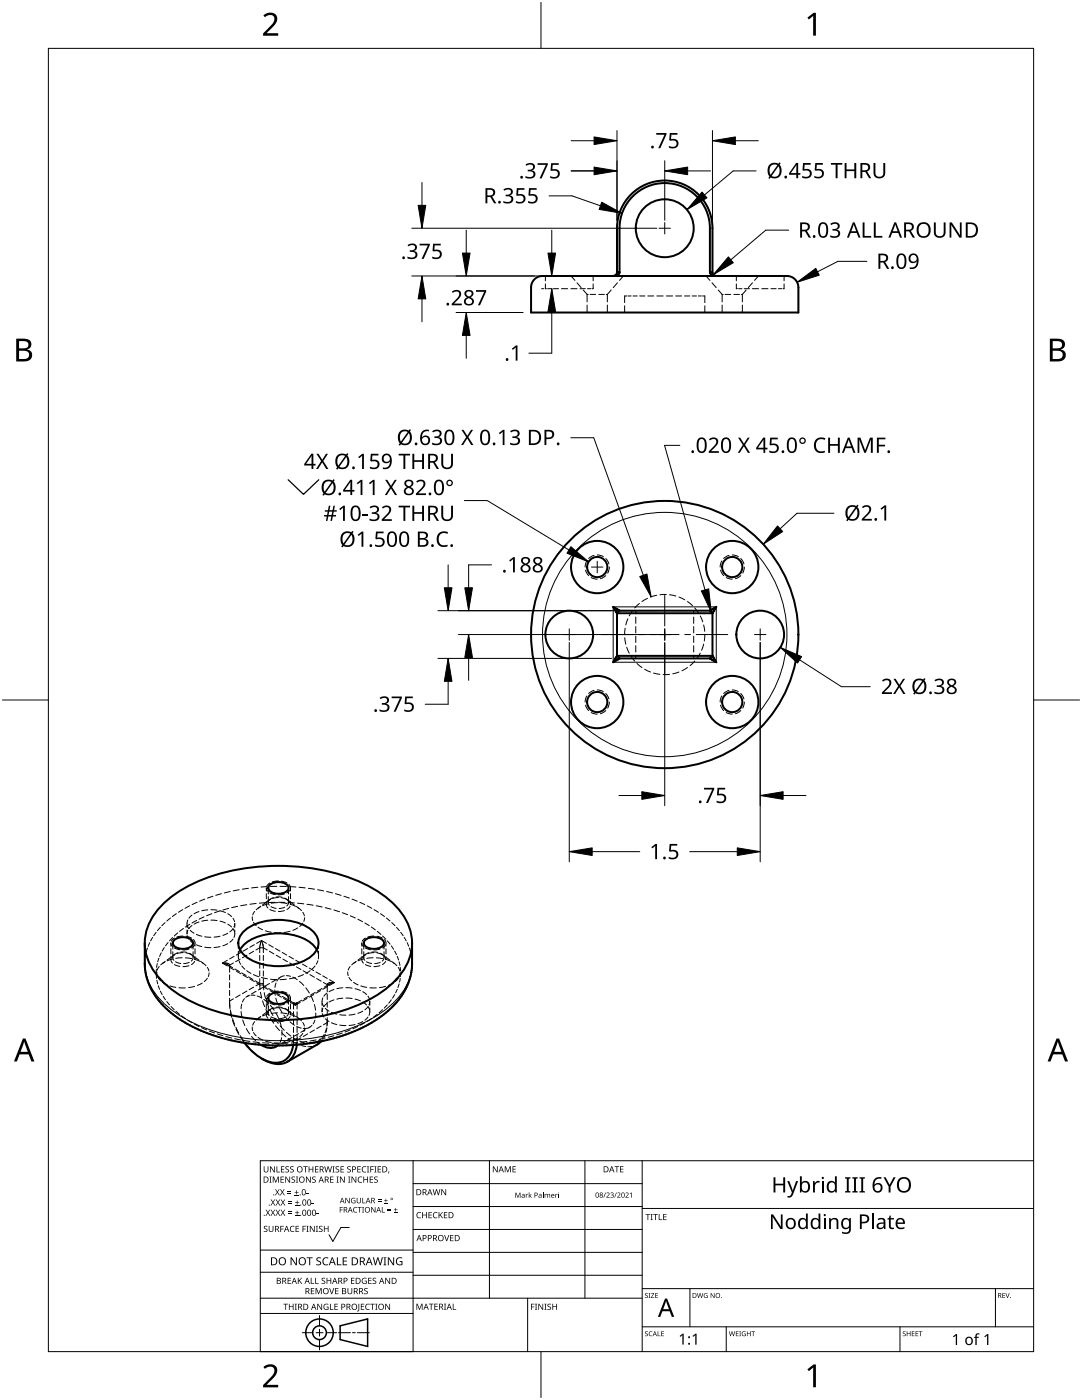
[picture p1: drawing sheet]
<svg xmlns="http://www.w3.org/2000/svg" width="216mm" height="279mm" viewBox="0 0 216 279" stroke-linecap="round" stroke-linejoin="round" font-family="sans-serif">
<g fill="none" stroke="#000" stroke-width=".2">
<path d="M108.8 55.1v.9M108.8 56.7v.9h.2M109.3 57.6h.7M110.4 57.6h1M112 57.6h1.3M113.9 57.6h1.2M113.9 55.1l.8 .9M115.1 56.4l.9 1M115.7 57.6h1.1M116.4 57.9l.7 .9M117.1 58.8v1.4M117.1 58.8h.3"/>
<path d="M117.2 57.6h.7M117.7 58.8h1.2M118.4 56.7v.9h-.3M118.4 55.1v.9M119.5 58.8h1.1M121 58.8h.2M121.2 58.8v1.4M122 57.9l-.8 .9M122.8 55l-.4 .1M123.2 56.4l-.8 1M124.4 55.1l-.8 .9M124.6 59.1v1.3"/>
<path d="M124.6 59.1h.1M124.8 59.1h.3M125.3 59.1h.6M126.3 59.1h.9M127.6 59.1h1.1M129.3 59.1h1.1M131.1 59.1h1.2M133 59.1h1.2M134.8 59.1h1.2M136.6 59.1h1M138.1 59.1h.9M139.3 59.1h.6"/>
<path d="M140.2 59.1h.3M140.6 59.1v1.3M140.9 55.1l.8 .9M142.1 56.4l.8 1M142.6 55.1h.3M143.3 57.9l.8 .9M144.1 58.8v1.4M144.1 58.8h.2M144.7 58.8h1.1M146.4 58.8h1.1M146.9 55.1v.9M146.9 56.7v.9h.2"/>
<path d="M147.4 57.6h.7M147.9 58.8h.2M148.1 58.8v1.4M148.5 57.6h1M148.9 57.9l-.8 .9M150.1 57.6h1.3M150.1 56.4l-.8 1M151.3 55.1l-.7 .9M152 57.6h1.2M153.8 57.6h1.1M155.3 57.6h.7M156.5 56.7v.9h-.3"/>
<path d="M156.5 55.1v.9M117.1 60.9v1.5M121.2 60.9v1.5M124.6 61v1.4M140.6 61v1.4M144.1 60.9v1.5M148.1 60.9v1.5M129.2 119.4l-1.1 .7M131 118.8l-1.2 .4M133 118.6l-1.3 .1M133.6 118.7l1.3 .3M135.5 119.2l1.1 .5"/>
<path d="M124.7 127.3l.2 1.3M124.7 125.4l-.1 1.2M125 129.2l.6 1.2M125.3 123.5l-.4 1.2M125.9 130.9l.7 1M126.2 121.8l-.6 1.1M126.9 121.9v.6M126.9 123.1v1.3M126.9 125.1v1.2M126.9 127v1.2M126.9 128.9v1.2M126.9 130.8v.6"/>
<path d="M127.1 132.4l1 .8M127.6 120.4l-1 .9M128.6 133.6l1.2 .5M130.4 134.3l1.3 .3M133.6 134.6h-1.3M135.5 134.1l-1.3 .4M137.2 120.1l1 .8M137.2 133.2l-1.1 .7M138.4 121.9v.6M138.4 123.1v1.3M138.4 125.1v1.2M138.4 127v1.2"/>
<path d="M138.4 128.9v1.2M138.4 130.8v.6M138.6 121.3l.8 1.1M138.6 131.9l-.9 .9M139.7 122.9l.5 1.2M139.7 130.4l-.7 1M140.4 124.7l.2 1.3M140.4 128.6l-.4 1.2M140.6 126.6l-.1 1.3M53.5 177.2v1.2M53.5 178.9v1.2M53.6 180l.1 .7"/>
<path d="M54 179.4l-.6 .5M54.5 179.1l-.8 .5M55.1 179l1.2 .1M56.8 179.2l.7 .6M57.1 179.4l.7 .5M57.6 178.9l-.1 1.5-.3 .4M57.6 177.2v1.2M31.3 194l.1 .7M31.5 195.1l.6 .6M31.8 192.9l-.4 .7M32.4 196l1 .6M32.9 192l-.8 .6"/>
<path d="M33 191.9l-.6 .4M33.9 196.8l1.2 .3M34 191.1l-.7 .5M34.5 191.4l-1.1 .3M34.5 188.2v1.2M34.5 189.9v1.2M34.5 191l.2 .7M34.9 190.4l-.6 .5M35 191.9l1.1 .4M35.5 190.1l-.8 .5M35.7 197.1l1.3 .1M36.1 190l1.1 .1"/>
<path d="M36.3 191.1l-1.2 .2M37 191.2l1.2 .1M37.3 185.6v.8l.2-.7M37.4 184.7l.3 .7M37.4 186.7l.3 .7M37.5 183.6l-.2 1.5M37.8 192.1l-1.1 .2M37.8 190.2l.6 .6M38 185.7l.7 .5M38 187.8l.7 .5M38.1 190.4l.6 .5M38.3 182.6l-.6 .6"/>
<path d="M38.3 184.7l-.6 .6M38.5 189.9v1.5l-.3 .4M38.5 188.2v1.2M38.8 196.9l-1.2 .2M38.8 191.5l1.1 .4M39 191.1l.7 .5M39.2 186.5l1.1 .3M39.2 188.6l1.1 .3M39.7 181.9l-1 .5M39.7 184l-1 .4M40 191.9l.6 .4M40.4 196.2l-1 .5"/>
<path d="M40.4 192.1l.7 .6M40.9 187l1.2 .1M40.9 189l1.2 .1M41.4 195.2l-.6 .7M41.4 193.1l.3 .7M41.5 181.6l-1.2 .2M41.5 183.6l-1.2 .2M41.7 194.2l-.1 .7M42.1 181.6h1.2M42.1 183.6l1.2 .1M43.9 186.8l-1.2 .2M43.9 181.8l1.1 .3"/>
<path d="M43.9 188.9l-1.2 .2M43.9 183.8l1.1 .4M45.4 192.5l.4 .5M45.4 192.5l1 .6M45.5 186.2l-1 .5M45.5 182.4l.7 .5M45.5 188.3l-1 .5M45.5 184.4l.7 .6M45.5 192.3l.3 .3v1.4M45.5 192.3l-1.1-.1 1 .3M45.8 199.2l.1 2.1M45.8 194.5v1.1"/>
<path d="M45.8 196.1v1M45.8 197.7v1M45.8 199.8l.1 1.2M46.5 185.4l-.6 .6M46.5 183.2l.3 .7M46.5 187.4l-.6 .6M46.5 185.3l.3 .7M46.7 185l.1-.7v.8M46.8 185.6l-.1 1.5M46.9 193.4l.9 .5M47.6 188.2v1.1M47.6 189.8v1.1"/>
<path d="M47.6 190.6v.8M47.7 191.7l.3 .7M47.9 189.5l-.3 .8M48.2 194.2l.9 .5M48.2 192.8l.7 .6M48.8 199.3l-.4 .7M49.2 193.7l.9 .6M49.6 194.9l.9 .6M49.7 198.7l-.6 .3M49.7 198.6l-.4 .3M50.1 198.6l.8 .1M50.3 183l.1 .7"/>
<path d="M50.6 194.5l1 .4M50.6 184.1l.5 .6M50.8 181.9l-.4 .7M50.9 195.7l.9 .5M51.1 197.8l-.9 .6M51.3 198.8l.9 .4M51.5 185l.9 .6M51.8 195.3l.1 2.2M51.8 189.1h.7M51.8 189.1v1M51.8 190.7v1M51.8 192.2v1"/>
<path d="M51.8 193.8v1M51.8 189.1l.4-1.4 .3 1.4M51.9 181l-.8 .6M52 198l.2 1.2M52 180.9l-.6 .4M52.2 195.1l1.2 .2M52.3 196.5l.9 .5M52.4 199.7l.4 1.2M52.4 197.1l-.9 .5M52.5 195.3l.1 2.2M52.5 189.1v1M52.5 190.7v1"/>
<path d="M52.5 192.2v1M52.5 193.8v1M52.7 199.5l.8 .7M52.7 198.1l.3 1.1M52.9 185.8l1.2 .3M53 180.1l-.6 .5M53.2 199.8l.4 1.2M53.5 180.4l-1.1 .3M53.5 199.2v1.2M53.6 197.3l.9 .5M53.8 196.3l-.9 .5M54 195.4l1.2 .1"/>
<path d="M54.1 180.9l1 .4M54.8 186.1l1.2 .1M54.8 197.6l.1 1M54.9 198.1l.9 .5M55 199.2l.4 1.2M55.1 196.2l-.2 .9M55.1 195.5l-.9 .5M55.4 180.1l-1.3 .2M55.7 195.2l-.4 .6M56 180.2l1.3 .1M56.3 198.8l.9 .6M56.7 194.7l-1.1 .5"/>
<path d="M56.8 181.1l-1.1 .2M57.1 194.7l.9 .1M57.1 195.4l-1.2 .1M57.6 199.2v1.2M57.6 199.6l1.1 .6M57.9 185.9l-1.2 .2M57.9 180.5l1.1 .4M58.1 180.1l.6 .5M58.4 195l.9 .5M58.9 195.1l-1.2 .2M59.1 180.9l.6 .4M59.4 185.2l-1 .5"/>
<path d="M59.4 181.1l.8 .6M59.8 195.9l.8 .8M60.2 199.6l-1 .6M60.4 184.2l-.6 .7M60.4 182.1l.3 .7M60.6 194.5l-1.1 .4M60.8 183.2l-.2 .7M61 197.1l.7 1.1M61.6 198.8l-.9 .6M61.9 193.7l-.9 .6M62 198.7l.5 1.2M62.9 192.8l-.6 .6"/>
<path d="M62.9 198.1l-.9 .5M63.2 189.5l.3 .8M63.4 191.7l-.3 .7M63.5 190.6v.8M63.6 188.2v1.1M63.6 189.8v1.1M64.2 197.3l-.9 .5M64.4 199.1l-.1 1.5M65.2 198.2l-.6 .6M65.3 198.4v1.1M65.3 200v1M65.5 196.6l-.2 .3"/>
<path d="M65.6 196.5l-.1 .1M65.7 196.4l1-.3h-.9l-.4 .2-.1 1.6M65.7 196.4l-1 .6M65.7 196.4l-.1 .1M66.6 199.5l-.9 .5M66.6 197.5l-.9 .4M68.4 199.2l-1.2 .2M68.4 197.1l-1.2 .2M69 199.2l1.3 .1M69 197.1l1.3 .1M69.4 194l.1 .7M69.6 195.1l.6 .6"/>
<path d="M69.9 192.9l-.4 .7M70.5 196l1 .6M70.8 199.4l1.1 .3M70.8 197.3l1.1 .4M71 192l-.8 .6M71.1 191.9l-.6 .4M72 196.8l1.2 .3M72.1 191.1l-.7 .5M72.4 200l.7 .6M72.4 197.9l.7 .6M72.6 191.4l-1.1 .3M72.6 188.2v1.2"/>
<path d="M72.6 189.9v1.2M72.6 191l.2 .7M73 190.4l-.6 .5M73.1 191.9l1.1 .4M73.4 198.8l.3 .7M73.6 190.1l-.8 .5M73.8 197.1l1.3 .1M74.2 190l1.1 .1M74.4 191.1l-1.2 .2M75.1 191.2l1.2 .1M75.9 192.1l-1.1 .2M75.9 190.2l.6 .6"/>
<path d="M76.2 190.4l.6 .5M76.6 189.9v1.5l-.3 .4M76.6 188.2v1.2M76.9 196.9l-1.2 .2M76.9 191.5l1.1 .4M77.1 191.1l.7 .5M78.1 191.9l.6 .4M78.5 196.2l-1 .5M78.5 192.1l.7 .6M79.5 195.2l-.6 .7M79.5 193.1l.3 .7M79.8 194.2l-.1 .7"/>
<path d="M46 201.9l.2 1.1M46 201.6l.2 1.1M46.4 203.3l.4 1.1M46.4 203.6l.4 1.2M47.1 205l.5 1.1M47.1 205.4l.6 1.1M47.9 206.7l.7 1M48 207l.8 1.1M48.1 201.9l.2 1.1M48.2 200.4l-.1 .9M48.4 203.6l.5 1.1M49 208.2l.8 1"/>
<path d="M49.1 205.3l.7 1M50.2 206.8l.8 .9M50.2 209.6l.9 .8M50.3 205l.1 .7M50.6 206.1l.5 .6M50.8 203.9l-.4 .7M51.5 208.1l.6 .4M51.5 207l.9 .6M51.5 210.8l1 .6M51.9 203l-.8 .6M52 202.9l-.6 .4M52.9 207.8l1.2 .3"/>
<path d="M53 202.1l-.6 .5M53 201.5l.6 1.1M53.5 202.4l-1.1 .3M53.5 200.9v1.2M53.6 202l.1 .7M53.9 201.6l.6 1.1M53.9 203.2l.7 1M53.9 200.6l.8 1M54 201.4l-.6 .5M54.1 202.9l1 .4M54.5 201.1l-.8 .5M54.8 208.1l1.2 .1"/>
<path d="M54.8 203.2l.7 1M55 204.7l.8 1M55 202.2l.6 1.1M55.1 201l1.2 .1M55.4 202.1l-1.3 .2M55.5 208.6l-.4 .3M55.7 201l.6 1.1M55.7 208.3l-.3 .4M55.8 203.9l.3 1.1M55.9 204.7l.8 .9M56 202.2l1.3 .1M56.2 206.1l.9 .8"/>
<path d="M56.2 207.1l-.3 .8M56.2 205.6l.1 1M56.6 202.6l.8 .9M56.8 203.1l-1.1 .2M56.8 201.2l.7 .6M56.9 207.8l-.9 .6M57.1 201.4l.7 .5M57.2 206l.8 .8M57.5 207.3l.9 .6M57.6 200.9l-.1 1.5-.3 .4M57.9 203.9l.9 .7M57.9 207.8l-1.2 .3"/>
<path d="M57.9 202.5l1.1 .4M58.1 202.1l.6 .5M58.2 207.1l-.9 .5M58.5 207.1l.9 .5M58.6 206.6l-.1 2M58.6 200.4h.7M58.6 200.4v1M58.6 201.9v1M58.6 203.5v1M58.6 205v1.1M58.6 200.2v.2M58.6 200.2h.1"/>
<path d="M58.6 200.2h.6M58.7 200.2l.2 .4 .2-.4M58.8 208.1l.9 .4M59.1 202.9l.6 .4M59.2 200.2h-.1M59.2 200.2h.1M59.2 204.9l.9 .3M59.2 200.2l.1 .2M59.3 206.6l-.1 1.9M59.3 200.4v1M59.3 201.9v1M59.3 203.5v1"/>
<path d="M59.3 205v1.1M59.4 207.2l-1 .5M59.4 203.1l.8 .6M59.6 206.3l-.9 .5M59.8 207.8l.9 .3M60.2 208.7l.8 .2M60.4 206.2l-.6 .7M60.4 204.1l.3 .7M60.8 205.2l-.2 .7M60.9 205.5l-.9 .5M61.1 208.2h.8M61.3 205.2l-.8 .1"/>
<path d="M61.8 205l-.4 .2M62.2 208.8l-.8 .1M62.2 204.6l-.6 .5M62.7 200.5l.3 1.1M62.8 203.6l-.3 .7M63 202.1l-.1 1M63.1 208l-.8 .2M63.3 208.4l-.7 .4M64 207.4l-.6 .4M64.3 201.2v.7l.1-.7M64.3 202.3l.3 .7M64.3 200.2l.3 .7 .6-.6"/>
<path d="M64.4 207.5l-.3 .3M64.7 206.5l-.5 .6M64.9 203.3l.8 .6M64.9 201.2l.8 .6M64.9 206.4l-.3 .8M65.1 205.3l-.2 .8M65.2 205.1l-.1 .9M65.3 203.7l-.1 1.1M65.3 203.1v1.5M65.3 201.5v1.1M66.1 204.1l1.1 .4M66.1 202l1.1 .4"/>
<path d="M67.8 204.6l1.2 .1M67.8 202.5l1.2 .1M70.8 204.5l-1.2 .2M70.8 202.4l-1.2 .2M72.4 203.9l-1 .4M72.4 201.8l-1 .4M72.8 201.5l.6-.6 .3 .7M73.4 203l-.6 .6M73.6 200.6l.2-.7v.7M73.8 201.2l-.2 1.4"/>
</g>
<g fill="none" stroke="#000" stroke-width=".4">
<path d="M106.6 55.7a4.8 4.8 0 0 1 3.5-.6h44.3a9.1 9.1 0 0 1 3.8 .3 2.29 2.29 0 0 1 1.1 2v5h-53.3v-5l.1-.6zM122.7 55.1h.1M123.1 54.3a.76 .76 0 0 1-.7 .8h.3M123.1 54.3v-8.7a9.5 9.5 0 0 1 9.5-9.6 9.5 9.5 0 0 1 9.6 9.6v8.7M123.1 54.3h.5M123.6 54.3l-.3 .5-.6 .3M123.6 54.3v-8.7a9 9 0 0 1 9-9.1 9 9 0 0 1 9.1 9.1v8.7M141.7 54.3h.5M142.2 54.3a.76 .76 0 0 0 .7 .8l-.9-.2-.3-.6M122.9 122.1h.1M123 122.1l.1 .3M123.1 122.4h.1"/>
<path d="M123.1 130.9l-.7 1.3 1.2-.8M123.1 130.9h.1M123.1 122.4v8.5M123.1 130.9l.5 .5M123.1 122.4h19.1M123.1 130.9h19.1M123.6 121.9l-1.2-.8 .5 1M123.6 121.9h.1M123.6 131.4h.1M123.6 121.9l-.5 .5M123.6 131.4h18.1M123.6 121.9h18.1"/>
<path d="M141.7 131.4h.1M141.7 121.9l.5 .5M141.7 121.9h.1M141.9 121.7l-.2 .2M141.9 121.7l1-.6-.7 1.3M141.9 121.7h.1M142.2 130.9h.1M142.2 122.4v8.5M142.2 130.9l-.5 .5M142.2 130.9l.7 1.3-1.2-.8M142.2 122.4h.1M53.8 176.6a2.76 2.76 0 0 1 3.7 .3 1.25 1.25 0 0 1-1.4 1.4 2.43 2.43 0 0 1-2.5-.8l-.1-.3z"/>
<path d="M28.9 188.2v4.3M28.9 192.6l.5 2.8M29.4 195.4l.6 1.5 .7 1.4M30.7 198.3l1.3 1.7 1.6 1.6 1.8 1.5 2.3 1.4 2.4 1.2 2.8 1 2.9 .8 3 .6M32.2 180.8a27.3 27.3 0 0 1 14.5-7.1 42.4 42.4 0 0 1 26.9 3.2 15.7 15.7 0 0 1 8.2 8.7 10.1 10.1 0 0 1-2.9 10 27.3 27.3 0 0 1-14.5 7.1 42.4 42.4 0 0 1-26.9-3.2 15.7 15.7 0 0 1-8.2-8.7 10.1 10.1 0 0 1 2.9-10zM34.8 187.6a2.76 2.76 0 0 1 3.7 .3 1.25 1.25 0 0 1-1.5 1.4 2.43 2.43 0 0 1-2.4-.8l-.1-.3zM47.9 189.5a7.5 7.5 0 0 1 5.6-3.1 11.2 11.2 0 0 1 8.9 2.1l.8 1M48.4 186.1a10.7 10.7 0 0 1 9.7-2.3 7.4 7.4 0 0 1 5 2.9 3.1 3.1 0 0 1-1.1 4.2 12 12 0 0 1-12.9 0 3.1 3.1 0 0 1-.7-4.8zM53.8 198.6a2.76 2.76 0 0 1 3.7 .3 1.25 1.25 0 0 1-1.4 1.4 2.43 2.43 0 0 1-2.5-.8l-.1-.3zM72.9 187.6a2.76 2.76 0 0 1 3.7 .3 1.25 1.25 0 0 1-1.5 1.4 2.43 2.43 0 0 1-2.4-.8l-.1-.3zM82.2 192.6l-.4 2.6-1 2.4-1.5 2.3-2.3 2.2M82.2 192.3v.2"/>
<path d="M82.2 192.3h.1M82.2 188.2v4.1M48.8 208.1a8.5 8.5 0 0 0 6.5 4 3.6 3.6 0 0 0 3.2-3.5M48.8 208.1l3.3 .4M52.1 208.5l3.3 .2M52.1 208.5a2.67 2.67 0 0 0 3.3 .1M58.5 208.6l-3.1 .1M58.5 208.6h.1M59.2 208.5l-.7 .1M59.2 208.5h.1M59.2 208.5a3.9 3.9 0 0 1-5.9 3.3l-1.1-.6M64.1 207.8l-4.9 .7"/>
<path d="M64.1 207.8l-.8 .6-6 3.5M69.6 206.2l-2.7 .9-2.8 .7M77 202.1l-3.3 2.3-4.1 1.8"/>
<circle cx="132.6" cy="45.6" r="5.8"/>
<circle cx="119.2" cy="113.2" r="2.02"/>
<circle cx="119.2" cy="113.2" r="5.2"/>
<circle cx="146.1" cy="113.2" r="2.02"/>
<circle cx="146.1" cy="113.2" r="5.2"/>
<circle cx="113.6" cy="126.6" r="4.8"/>
<circle cx="132.6" cy="126.6" r="26.7"/>
<circle cx="151.7" cy="126.6" r="4.8"/>
<circle cx="119.2" cy="140.1" r="2.02"/>
<circle cx="119.2" cy="140.1" r="5.2"/>
<circle cx="146.1" cy="140.1" r="2.02"/>
<circle cx="146.1" cy="140.1" r="5.2"/>
</g>
<g fill="none" stroke="#000" stroke-width=".2">
<path d="M122.4 121.1h20.5v11.1h-20.5zM28.9 192.3a12.1 12.1 0 0 0 5.7 9.5 35.8 35.8 0 0 0 21 5.9 37.7 37.7 0 0 0 19.6-5 13.7 13.7 0 0 0 6.9-9.1l.1-1.3"/>
<circle cx="132.6" cy="126.6" r="24.4"/>
</g>
<g fill="none" stroke="#000" stroke-width=".2">
<path d="M116.8 113.8l.7 1.1M117.1 112l-.3 1.2M118 115.3l1.2 .3M118.5 110.8l-1 .7M119.2 110.8l1.2 .3M120.9 111.5l.6 1M120.9 114.9l-1.1 .6M121.6 113.2l-.3 1.2M143.8 113.8l.6 1.1M144 112l-.3 1.2M144.9 115.3l1.2 .3M145.5 110.8l-1.1 .7"/>
<path d="M146.1 110.8l1.2 .3M147.8 111.5l.6 1M147.8 114.9l-1.1 .6M148.5 113.2l-.3 1.2M117.1 138.9l-.3 1.2M118.5 137.8l-1 .6M119.2 137.7l1.2 .3M120.9 138.4l.6 1.1M144 138.9l-.3 1.2M145.5 137.8l-1.1 .6M146.1 137.7l1.2 .3M147.8 138.4l.6 1.1"/>
<path d="M116.8 140.7l.7 1.1M118 142.2l1.2 .3M120.9 141.8l-1.1 .6M121.6 140.1l-.3 1.2M143.8 140.7l.6 1.1M144.9 142.2l1.2 .3M147.8 141.8l-1.1 .6M148.5 140.1l-.3 1.2"/>
</g>
<g fill="none" stroke="#000" stroke-width=".2">
<path d="M40.9 179.4l-1.1 .5M42.5 178.9l-1.1 .3M44.2 178.4l-1.2 .3M45.9 177.9l-1.1 .3M47.7 177.6l-1.2 .2M49.6 177.3l-1.3 .2M51.4 177.1l-1.2 .1M53.3 176.9l-1.2 .1M55.2 176.9h-1.2M55.9 176.9h1.2M57.8 176.9l1.2 .1M59.7 177.1l1.2 .1"/>
<path d="M61.5 177.3l1.3 .2M63.4 177.6l1.2 .2M65.2 177.9l1.1 .3M66.9 178.4l1.2 .3M68.6 178.9l1.1 .3M70.2 179.4l1.1 .5M28.9 191.4v.9M29.1 190.3l-.1 .7M29.4 189.2l-.2 .7M29.9 188.1l-.3 .7M30.5 187.1l-.4 .7M31.2 186.1l-.5 .6"/>
<path d="M31.2 194.5v.8M31.2 193.4v.8M31.3 195.6l.2 .8M31.4 192.3l-.2 .7M31.6 196.7l.2 .7M31.7 191.2l-.2 .8M32 185.1l-.6 .6M32 197.8l.4 .7M32.2 190.2l-.4 .7M32.6 198.9l.4 .6M32.8 189.1l-.4 .7M32.9 184.1l-.6 .7"/>
<path d="M33.3 199.9l.5 .6M33.5 188.1l-.5 .7M34 183.2l-.7 .6M34.4 187.1l-.6 .7M35.2 182.3l-.8 .6M35.5 186.2l-.7 .6M36.5 181.5l-.9 .6M36.6 185.3l-.8 .6M37.8 180.8l-.9 .5M37.9 184.5l-.9 .5M39.2 183.7l-.9 .5M39.3 180.1l-1 .4"/>
<path d="M40.7 183l-1 .4M42.3 182.3l-1.1 .5M43.9 181.8l-1.1 .3M45.4 191.6l-1 .6 1 .6M45.6 181.3l-1.1 .3M45.8 193l.9 .6M46.6 199.3l-.8 .5M46.6 192.2l-.8 .4M46.7 190.9l-.9 .5M47.2 193.8l.9 .5M47.4 180.9l-1.2 .2M47.9 198.6l-.9 .5"/>
<path d="M47.9 191.4l-.9 .5M48.1 190.1l-.9 .5M48.5 194.6l.9 .5M49.2 180.6l-1.2 .2M49.3 197.8l-.9 .5M49.3 190.6l-.9 .5M49.4 189.3l-.9 .5M49.9 195.4l.9 .5M50.6 197l-.9 .5M50.6 189.8l-.9 .6M50.8 188.5l-.9 .5M51.1 180.3l-1.2 .2"/>
<path d="M51.2 188.3l1-.6 1 .6M51.2 196.1l.9 .6M51.8 189.1l-.7 .5M52.5 196.3h-.7l-.7 .4M52.5 189.1l.8 .5M52.5 196.9l.9 .5M53 180.2h-1.3M53.6 188.5l.9 .5M53.8 189.8l.9 .6M53.9 197.7l.9 .5M54.9 180.1h-1.3M55 189.3l.9 .5"/>
<path d="M55.1 190.6l.9 .5M55.2 198.5l.9 .5M55.6 180.1h1.2M56.3 190.1l.9 .5M56.5 191.4l.9 .5M56.6 199.3l.9 .5M57.5 180.1l1.2 .1M57.7 190.9l.9 .5M57.8 192.2l.9 .5M59 191.6l.9 .6M59.1 193l.9 .5M59.4 180.2l1.2 .2"/>
<path d="M60.4 192.4l.9 .5M60.5 193.7l.9 .6M61.2 180.5l1.3 .2M61.3 199.3l-.9 .5M61.7 193.2l.9 .5M61.8 194.5l.9 .5M62.6 198.5l-.9 .5M63.1 194l.9 .5M63.1 180.8l1.2 .2M63.2 195.3l.9 .5M64 197.7l-.9 .5M64.4 194.7l.9 .6"/>
<path d="M64.5 196.1l.8 .4M64.9 181.1l1.2 .3M65.3 196.9l-.9 .5M65.7 195.5l1 .6-1 .6M66.6 181.6l1.1 .4M68.3 182.1l1.1 .5M69.9 182.8l1 .4M71.4 183.4l.9 .5M71.8 180.1l1 .4M72.8 184.2l.9 .5M73.3 180.8l.9 .5M74.1 185l.8 .6"/>
<path d="M74.6 181.5l.9 .6M75.3 185.9l.7 .6M75.9 182.3l.8 .6M76.3 186.8l.7 .6M77.1 183.2l.7 .6M77.3 187.8l.5 .6M78.1 199.5l-.5 .7M78.1 188.8l.4 .7M78.2 184.1l.6 .7M78.7 198.5l-.4 .7M78.7 189.8l.4 .7M79.1 185.1l.6 .6"/>
<path d="M79.3 197.4l-.4 .8M79.3 190.9l.2 .7M79.6 196.4l-.2 .7M79.6 192l.2 .7M79.9 195.3l-.2 .7M79.9 193v.8M79.9 194.2v.7M80 186.1l.4 .6M80.7 187.1l.4 .7M81.2 188.1l.3 .7M81.7 189.2l.2 .7M82 190.3l.1 .7"/>
<path d="M82.2 191.4v.9M34.1 200.9l.7 .6M35.1 201.8l.7 .6M36.2 202.7l.8 .6M37.4 203.6l.9 .5M38.8 204.4l.9 .5M40.2 205.1l1 .4M41.7 205.8l1.1 .4M43.4 206.3l1.1 .4M45.1 206.9l1.1 .3M46.8 207.3l1.2 .2M48.6 207.7l1.3 .1"/>
<path d="M50.5 207.9l1.2 .2M52.4 208.1l1.2 .1M54.3 208.2h1.3M57.5 208.2h-1.3M57.9 200l1 .6 1-.6M59.4 208.1l-1.3 .1M60 207.1l-.7 .5h-.7M61.2 207.8l-1.2 .2M61.4 206.3l-.9 .6M62.7 205.6l-.9 .5M63.1 207.5l-1.2 .3M64.1 204.8l-.9 .5"/>
<path d="M64.9 207.2l-1.2 .2M65.3 204.1l-.8 .4M66.6 206.7l-1.1 .3M68.3 206.2l-1.1 .3M69.9 205.5l-1.1 .5M71.4 204.9l-1 .4M72.8 204.1l-.9 .5M74.1 203.3l-.9 .5M75.3 202.4l-.8 .6M76.3 201.5l-.6 .6M77.3 200.5l-.6 .7"/>
</g>
<g fill="none" stroke="#000" stroke-width=".2">
<path d="M53.1 177.2v.6M53.1 178.3v1.1M53.1 179.9v.6M58 177.2v.6M58 178.3v1.1M58 179.9v.6M34.1 188.2v.6M34.1 189.3v1.1M34.1 190.9v.6M38.9 188.2v.6M38.9 189.3v1.1M38.9 190.9v.6"/>
<path d="M53.1 199.2v.6M58 199.2v.6M72.2 188.2v.6M72.2 189.3v1.1M72.2 190.9v.6M77 188.2v.6M77 189.3v1.1M77 190.9v.6M53.1 200.3v1.1M53.1 201.9v.6M58 200.3v1.1M58 201.9v.6"/>
</g>
<g fill="none" stroke="#000" stroke-width=".2">
<path d="M53.8 179.5l-.6 .7M55.6 179.1l-1.3 .2M56.2 179.2l1.1 .3M57.6 179.8l.4 .7M34.1 191.5l.3 .7M34.8 192.5l1.1 .4M34.8 190.5l-.6 .7M36.5 190.1l-1.2 .2M37.1 190.2l1.1 .3M37.7 192.7l-1.2 .2M38.6 190.8l.3 .7M38.8 191.9l-.6 .6"/>
<path d="M53.1 180.5l.4 .7M53.8 181.5l1.1 .4M56.8 181.7l-1.2 .2M57.9 180.9l-.6 .6M72.2 191.5l.3 .7M72.9 192.5l1.1 .4M72.9 190.5l-.6 .7M74.6 190.1l-1.2 .2M75.2 190.2l1.1 .3M75.8 192.7l-1.2 .2M76.7 190.8l.3 .7M76.9 191.9l-.6 .6"/>
<path d="M53.1 202.5l.4 .7M53.8 203.5l1.1 .4M53.8 201.5l-.6 .7M55.6 201.1l-1.3 .2M56.2 201.2l1.1 .3M56.8 203.7l-1.2 .2M57.6 201.8l.4 .7M57.9 202.9l-.6 .6"/>
</g>
<g fill="none" stroke="#000" stroke-width=".2">
<path d="M53.1 177.2l.4 .7M53.8 178.2l1.1 .3M53.8 176.2l-.6 .6M55.6 175.8l-1.3 .2M56.2 175.9l1.1 .3M56.8 178.4l-1.2 .2M57.6 176.5l.4 .7M57.9 177.6l-.6 .6M34.1 188.2l.3 .7M34.8 189.2l1.1 .3M34.8 187.2l-.6 .6M36.5 186.8l-1.2 .2"/>
<path d="M37.1 186.9l1.1 .3M37.7 189.4l-1.2 .2M38.6 187.5l.3 .7M38.8 188.6l-.6 .6M53.1 199.2l.4 .7M53.8 198.2l-.6 .6M55.6 197.8l-1.3 .2M56.2 197.9l1.1 .3M57.6 198.5l.4 .7M57.9 199.6l-.6 .6M72.2 188.2l.3 .7M72.9 189.2l1.1 .3"/>
<path d="M72.9 187.2l-.6 .6M74.6 186.8l-1.2 .2M75.2 186.9l1.1 .3M75.8 189.4l-1.2 .2M76.7 187.5l.3 .7M76.9 188.6l-.6 .6M53.8 200.2l1.1 .3M56.8 200.4l-1.2 .2"/>
</g>
<path d="M9.7 9.7h196.5v260h-196.5z" fill="none" stroke="#000" stroke-width=".2"/>
<path d="M107.9 .5v9.2M.5 139.7h9.2M206.2 139.7h9.2M107.9 269.7v9.2" fill="none" stroke="#000" stroke-width=".2"/>
<g fill="#000">
<path d="M52.6 3.1a1.64 1.64 0 0 1 2.7 .4 2.52 2.52 0 0 1-1.1 2.2l-1 .9h2.3v.5h-3v-.4l1.2-1.2a1.95 1.95 0 0 0 .9-2.2 1.23 1.23 0 0 0-1.7 .1zM161.1 3.5l1.2-.9h.5v4.5h-.5v-4l-.9 .8zM52.6 272.8a1.64 1.64 0 0 1 2.7 .4 2.52 2.52 0 0 1-1.1 2.2l-1 1h2.3v.5h-3v-.5l1.2-1.2a1.95 1.95 0 0 0 .9-2.1 1.23 1.23 0 0 0-1.7 .1zM161.1 273.3l1.2-1h.5v4.6h-.5v-4l-.9 .7z"/>
<path d="M3.2 67.6h1.3a1.28 1.28 0 0 1 1.7 1.3 1.04 1.04 0 0 1-.8 .9 1.23 1.23 0 0 1 1 1.4 1.23 1.23 0 0 1-1.6 .9h-1.6zM3.8 70v1.7h.9a.86 .86 0 0 0 1.1-.9 .86 .86 0 0 0-1.1-.8zM3.8 68.1v1.4h.8a.78 .78 0 0 0 1.1-.8 .78 .78 0 0 0-1.1-.6z"/>
<path d="M209.5 67.6h1.3a1.28 1.28 0 0 1 1.7 1.3 1.04 1.04 0 0 1-.9 .9 1.23 1.23 0 0 1 1 1.4 1.23 1.23 0 0 1-1.5 .9h-1.6zM210.1 70v1.7h.9a.86 .86 0 0 0 1.1-.9 .86 .86 0 0 0-1.2-.8zM210.1 68.1v1.4h.8a.78 .78 0 0 0 1-.8 .78 .78 0 0 0-1.1-.6z"/>
<path d="M4.6 207.3h.5l1.8 4.5h-.6l-.6-1.4h-1.8l-.5 1.4h-.6zM4.8 207.9l-.7 2h1.4z"/>
<path d="M210.8 207.3h.5l1.8 4.5h-.6l-.5-1.4h-1.8l-.6 1.4h-.6zM211.1 207.9l-.7 2h1.4z"/>
</g>
<g fill="none" stroke="#000" stroke-width=".2">
<path d="M82.4 231.6v38.1h-30.5v-38.1h154.3M82.4 236.2h45.7M97.7 231.6v27.5M116.7 231.6v27.5M128.1 231.6v38.1M51.9 259.1h76.2M51.9 253.9h30.5M51.9 249.5h30.5M69.7 245h-1.7l-1.6 2.8-.7-1.4M82.4 240.8h45.7M82.4 245.4h45.7M82.4 249.9h45.7"/>
<path d="M82.4 254.5h45.7M105.3 259.1v10.6M128.1 257.2h78.1M128.1 241.2h78.1M137.7 257.2v7.6M198.6 257.2v7.6M51.9 262.1h30.5M60.3 266h2.1M63.1 266h1.3M63.8 262.5v2.1M63.8 265.3v1.4M63.8 267.3v2.1"/>
<path d="M65.1 266h2.1M67.5 266h2.4M70.3 266h.6M71.3 266h2.4M128.1 264.8h78.1M144.9 264.8v4.9M179.6 264.8v4.9"/>
</g>
<g fill="#000">
<path d="M52.6 232.8h.2v.8a.32 .32 0 0 0 .3 .3 .32 .32 0 0 0 .3-.3v-.8h.2v.8a.47 .47 0 0 1-.5 .4 .47 .47 0 0 1-.5-.5zM53.8 234.8h.4l-.1 .1v1l.1 .1h-.4l.1-.1v-1zM53.9 232.8h.2l.6 1v-1h.1v1.2h-.1l-.7-1v1h-.1zM54.4 234.8h.3l.3 1 .4-1h.2v1.2h-.1v-1l-.4 1h-.1l-.4-1v1h-.2zM55.2 232.8h.1v1h.6v.2h-.7zM54.9 237.3h.1l.3 .5 .3-.5h.2l-.4 .6 .4 .7h-.1l-.4-.6-.3 .6h-.1l.4-.7zM56 234.8h.7v.1h-.6v.4h.5v.2h-.5v.4h.6v.1h-.7zM56.1 232.8h.6v.1h-.5v.4h.5v.1h-.5v.4h.5v.2h-.6zM55.9 237.3h.1l.3 .5 .3-.5h.2l-.4 .6 .4 .7h-.1l-.4-.6-.3 .6h-.2l.5-.7zM57.4 238.1h.8v.1h-.8zM57.4 237.7h.8v.1h-.8zM57.5 239.8h.8v.1h-.8z"/>
<path d="M57 232.9l.4-.1h.3l-.1 .1a.25 .25 0 0 0-.4-.1 .25 .25 0 0 0 0 .4 .4 .4 0 0 1 .5 .3 .4 .4 0 0 1-.3 .5 .4 .4 0 0 1-.5-.2h.2a.27 .27 0 0 0 .4-.1 .27 .27 0 0 0-.3-.3l-.2-.2zM56.9 234.8h.2l.6 1v-1h.2v1.2h-.2l-.6-1v1h-.2zM57.9 232.9l.5-.1h.2v.1a.25 .25 0 0 0-.4-.1 .25 .25 0 0 0 0 .4 .4 .4 0 0 1 .4 .3 .4 .4 0 0 1-.2 .5 .4 .4 0 0 1-.5-.2h.1a.27 .27 0 0 0 .5-.1 .27 .27 0 0 0-.4-.3l-.2-.2zM58.8 238.4h.8v.2h-.8zM58.2 234.9l.4-.1 .3 .1-.1 .1a.25 .25 0 0 0-.4-.1 .25 .25 0 0 0 0 .4 .4 .4 0 0 1 .5 .3 .4 .4 0 0 1-.3 .5 .4 .4 0 0 1-.5-.3l.2 .1a.27 .27 0 0 0 .4-.2 .27 .27 0 0 0-.3-.3l-.2-.2zM59.1 237.5h.1v.4h.4v.1h-.4v.4h-.1v-.4h-.3v-.1h.3zM59.2 239.6h.2v.3h.3v.2h-.3v.3h-.2v-.3h-.3v-.2h.3zM59 234.8h.5l-.2 .1v1l.2 .1h-.5l.2-.1v-1zM60.5 232.8h.9v.1h-.4v1.1h-.1v-1.1h-.4zM61.2 238h.4v.2h-.4zM61.1 234.8h.1l.7 1v-1h.1v1.2h-.2l-.6-1v1h-.1zM61.6 232.8h.1v.5h.7v-.5h.1v1.2h-.1v-.6h-.7v.6h-.1z"/>
<path d="M62.3 234.9l.5-.1 .2 .1v.1a.25 .25 0 0 0-.4-.1 .25 .25 0 0 0 0 .4 .4 .4 0 0 1 .4 .3 .4 .4 0 0 1-.2 .5 .4 .4 0 0 1-.5-.3l.1 .1a.27 .27 0 0 0 .5-.2 .27 .27 0 0 0-.4-.3l-.2-.2zM62.9 232.8h.6v.1h-.5v.4h.5v.1h-.5v.4h.5v.2h-.6zM64.7 232.8h.2l.2 1 .3-1h.2l.2 1 .3-1h.1l-.3 1.2h-.1l-.3-1.1-.3 1.1h-.2zM65.9 234.8h.6v.1h-.5v.4h.5v.2h-.5v.4h.5v.1h-.6zM66.3 232.8h.5l-.2 .1v1l.2 .1h-.5l.2-.1v-1zM67.2 234.8h.4l-.1 .1v1l.1 .1h-.4l.1-.1v-1zM67 232.9l.4-.1h.3l-.1 .1a.25 .25 0 0 0-.4-.1 .25 .25 0 0 0 0 .4 .4 .4 0 0 1 .5 .3 .4 .4 0 0 1-.3 .5 .4 .4 0 0 1-.5-.2h.2a.27 .27 0 0 0 .4-.1 .27 .27 0 0 0-.3-.3l-.2-.2zM67.9 232.8h.7v.1h-.5v.4h.5v.1h-.5v.4h.5v.2h-.7zM67.8 234.8h.2l.7 1-.1-1h.2v1.2h-.2l-.6-1v1h-.2zM69.5 234.8h.4l-.1 .1v1l.1 .1h-.4l.1-.1v-1zM69.3 232.9l.4-.1h.3l-.1 .1a.25 .25 0 0 0-.3-.1 .25 .25 0 0 0 0 .4 .4 .4 0 0 1 .4 .3 .4 .4 0 0 1-.3 .5 .4 .4 0 0 1-.4-.2h.1a.27 .27 0 0 0 .5-.1 .27 .27 0 0 0-.4-.3l-.2-.2zM70.2 239.2l.5-.2 .2 .1v.1a.45 .45 0 0 0-.7 .4 .45 .45 0 0 0 .6 .4v-.3h-.2v-.1h.3v.5a.6 .6 0 0 1-.8-.1 .6 .6 0 0 1 .1-.8z"/>
<path d="M70.1 234.8h.2l.7 1v-1h.1v1.2h-.2l-.6-1v1h-.2zM71.5 235l.5-.2 .3 .1-.1 .1a.49 .49 0 0 0-.7 .4 .49 .49 0 0 0 .7 .5 .52 .52 0 0 1-.6 0 .52 .52 0 0 1-.2-.6zM71.3 232.8h.7v.1h-.6v.4h.5v.1h-.5v.4h.6v.2h-.7zM71.2 239.1h.1v.7a.28 .28 0 0 0 .3 .2 .28 .28 0 0 0 .3-.2v-.7h.1v.7a.42 .42 0 0 1-.4 .4 .42 .42 0 0 1-.4-.4zM72.3 232.9l.5-.2 .3 .1-.1 .1a.49 .49 0 0 0-.7 .5 .49 .49 0 0 0 .8 .4 .52 .52 0 0 1-.7 .1 .52 .52 0 0 1-.2-.6zM72.5 234.8h.2v.5h.6v-.5h.1v1.2h-.1v-.5h-.6v.5h-.2zM73.2 232.8h.5l-.2 .1v1l.2 .1h-.5l.2-.1v-1zM73.9 232.8h.7v.1h-.6v.4h.5v.2h-.5v.5h-.1zM73.8 234.8h.6v.1h-.5v.4h.5v.2h-.5v.4h.5v.1h-.6zM74.7 232.8h.4l-.1 .1v1l.1 .1h-.4l.1-.1v-1zM75.4 239.7h.7v.1h-.7zM75.4 239.4h.7v.1h-.7z"/>
<path d="M74.7 234.9l.4-.1 .3 .1-.1 .1a.25 .25 0 0 0-.4-.1 .25 .25 0 0 0 0 .4 .4 .4 0 0 1 .5 .3 .4 .4 0 0 1-.3 .5 .4 .4 0 0 1-.5-.3l.2 .1a.27 .27 0 0 0 .4-.2 .27 .27 0 0 0-.3-.3l-.2-.2zM75.4 232.8h.6v.1h-.5v.4h.5v.1h-.5v.4h.5v.2h-.6zM76.9 239.2h.2v.3h.3v.2h-.3v.3h-.2v-.3h-.3v-.2h.3zM77.5 233.8h.2l-.3 .4zM86.3 237.3h.2l.2 1.1 .3-1.1h.2l.3 1.1 .2-1.1h.2l-.3 1.2h-.2l-.3-1-.3 1h-.1zM88.1 237.3h.1l.7 1v-1h.1v1.2h-.2l-.6-1v1h-.1zM98.3 232.8h.2l.7 1v-1h.1v1.2h-.2l-.6-1v1h-.2zM100.7 232.8h.2l.4 .9 .4-.9h.2v1.2h-.1v-1.1l-.4 1.1h-.1l-.4-1.1v1.1h-.2zM102.3 232.8h.6v.1h-.5v.4h.5v.1h-.5v.4h.5v.2h-.6zM102.8 238h.2l.3 .9 .4-.9h.2v1h-.2v-.9l-.4 .9-.3-.9v.9h-.2zM104.9 238.3l.1 .1 .4-.1-.3 .2-.1 .5h-.1zM105.5 238h.1v.6l.5-.3-.3 .3 .3 .4-.4-.3-.1 .3h-.1z"/>
<path d="M108.3 238h.1v1h-.1zM108.7 238.3l.6 .1a.28 .28 0 0 1 .3-.1 .28 .28 0 0 1 .2 .2v.5h-.1v-.5a.19 .19 0 0 0-.3-.1 .19 .19 0 0 0-.1 .2v.4h-.1v-.5a.19 .19 0 0 0-.3-.1 .19 .19 0 0 0-.1 .2v.4h-.1zM110.8 238.3l.1 .1 .4-.1-.3 .2-.1 .5h-.1zM111.4 238.3h.1v.7h-.1zM120.8 238h.1l-.4 1h-.1zM121 238.1a.37 .37 0 0 1 .6 0 .37 .37 0 0 1-.2 .6l-.3 .2h.6v.1h-.7l.3-.4a.27 .27 0 0 0 .2-.3 .27 .27 0 0 0-.3-.2zM121.8 238.1a.32 .32 0 0 1 .5-.1 .32 .32 0 0 1 0 .5h-.1a.32 .32 0 0 1 .2 .4 .32 .32 0 0 1-.5 .1l-.1-.1a.26 .26 0 0 0 .4 .1 .26 .26 0 0 0 0-.4l-.2-.2a.23 .23 0 0 0 .3 0 .23 .23 0 0 0-.1-.4 .23 .23 0 0 0-.3 .2zM122.9 238h.2l-.4 1h-.1zM122.6 232.8h.9v.1h-.3v1.1h-.2v-1.1h-.4zM123.2 238.1a.37 .37 0 0 1 .6 0 .37 .37 0 0 1-.3 .6l-.2 .2h.5v.1h-.6l.2-.4a.27 .27 0 0 0 .3-.3 .27 .27 0 0 0-.4-.2zM123.7 232.8h.7v.1h-.5v.4h.5v.1h-.5v.4h.5v.2h-.7zM124.8 238.1a.37 .37 0 0 1 .6 0 .37 .37 0 0 1-.2 .6l-.3 .2h.6v.1h-.7l.3-.4a.27 .27 0 0 0 .2-.3 .27 .27 0 0 0-.3-.2z"/>
<path d="M125.7 238.2l.3-.2v1h-.1v-.9l-.2 .2zM52.7 244.8l.4-.2 .3 .1-.1 .1a.25 .25 0 0 0-.4-.1 .25 .25 0 0 0 0 .4 .4 .4 0 0 1 .5 .3 .4 .4 0 0 1-.3 .5 .4 .4 0 0 1-.5-.2h.2a.27 .27 0 0 0 .4-.1 .27 .27 0 0 0-.3-.3l-.2-.2zM53 241.4h.2l.3 .5 .3-.5h.1l-.4 .6 .4 .6h-.1l-.3-.5-.4 .5h-.1l.4-.6zM53.6 244.6h.2v.8a.32 .32 0 0 0 .3 .3 .32 .32 0 0 0 .3-.3v-.8h.2v.8a.47 .47 0 0 1-.5 .5 .47 .47 0 0 1-.5-.5zM54 241.4h.2l.3 .5 .3-.5h.1l-.4 .6 .4 .6h-.1l-.4-.5-.3 .5h-.1l.4-.6zM54 239.4h.2l.3 .5 .3-.5h.1l-.4 .6 .5 .6h-.2l-.3-.5-.4 .5h-.1l.4-.6zM55 241.4h.2l.2 .5 .3-.5h.2l-.4 .6 .4 .6h-.1l-.4-.5-.3 .5h-.1l.4-.6zM55 239.4h.2l.3 .5 .3-.5h.1l-.4 .6 .4 .6h-.1l-.3-.5-.4 .5h-.1l.4-.6zM55.9 244.6h.7v.2h-.5v.4h.5v.1h-.5v.6h-.2zM56 241.4h.1l.3 .5 .3-.5h.2l-.4 .6 .4 .6h-.1l-.4-.5-.3 .5h-.1l.4-.6zM56 239.4h.2l.3 .5 .3-.5h.1l-.4 .6 .4 .6h-.1l-.4-.5-.3 .5h-.1l.4-.6zM57.5 242.2h.8v.1h-.8z"/>
<path d="M57.5 241.8h.8v.1h-.8zM57.5 240.1h.8v.1h-.8zM57.4 255h.7v.1h-.6v.4h.5v.2h-.5v.4h.6v.1h-.7zM58 244.8l.4-.2 .4 .1-.1 .1a.49 .49 0 0 0-.7 .5 .49 .49 0 0 0 .7 .4 .52 .52 0 0 1-.6 .1 .52 .52 0 0 1-.3-.6zM58.9 242.5h.8v.1h-.8zM58.9 240.5h.8v.1h-.8zM58 250.9h.2l.9 1.3v-1.3h.1v1.6h-.2l-.8-1.3v1.3h-.2zM59.2 241.6h.1v.4h.4v.1h-.4v.3h-.1v-.3h-.3v-.1h.3zM59 244.6h.7v.2h-.6v.4h.5v.1h-.5v.4h.6v.2h-.7zM59.4 255h.2v.6l.5-.6h.2l-.5 .5 .5 .7h-.2l-.4-.6-.1 .6h-.2zM60.4 244.6h.6v.2h-.5v.4h.5v.1h-.5v.6h-.1zM61.2 244.6h.4l-.2 .2v.9l.2 .2h-.4l.1-.2v-.9z"/>
<path d="M61.2 250.9h1.2v.2h-.5v1.4h-.2v-1.4h-.5zM62 255h.2v1.1h.5v.1h-.7zM62.2 240.1h.5v.1h-.5zM62 257.1h.7v.1h-.5v.4h.5v.1h-.5v.4h.5v.2h-.7zM61.8 244.6h.2l.7 1.1-.1-1.1h.2v1.3h-.2l-.6-1v1h-.2zM62.9 255h.1v1.1h.6v.1h-.7zM63.2 242.1h.4v.2h-.4zM63 244.6h.5l-.2 .2v.9l.2 .2h-.5l.2-.2v-.9zM63 257.1h.2l.4 1 .4-1h.2v1.2h-.2v-1.1l-.4 1.1h-.1l-.4-1.1v1.1h-.1zM63.2 251.1l.3-.2 .6 .1-.2 .1a.33 .33 0 0 0-.6 .2 .33 .33 0 0 0 .4 .4 .47 .47 0 0 1 .4 .6 .47 .47 0 0 1-.7 .2h-.3v-.2h.2a.35 .35 0 0 0 .6-.2 .35 .35 0 0 0-.5-.4l-.3-.2zM63.7 244.8l.4-.2 .3 .1-.1 .1a.25 .25 0 0 0-.4-.1 .25 .25 0 0 0 0 .4 .4 .4 0 0 1 .5 .3 .4 .4 0 0 1-.3 .5 .4 .4 0 0 1-.5-.2h.2a.27 .27 0 0 0 .4-.1 .27 .27 0 0 0-.3-.3l-.2-.2zM64.2 255.1l.4-.1 .3 .1-.1 .1a.25 .25 0 0 0-.3-.1 .25 .25 0 0 0 0 .4 .4 .4 0 0 1 .4 .3 .4 .4 0 0 1-.3 .5 .4 .4 0 0 1-.4-.3l.1 .1a.27 .27 0 0 0 .5-.2 .27 .27 0 0 0-.4-.3l-.2-.2z"/>
<path d="M64.5 251.1l.6-.2 .4 .1-.1 .2a.63 .63 0 0 0-.9 .5 .63 .63 0 0 0 1 .6v.2a.83 .83 0 0 1-1.1-.3 .83 .83 0 0 1 .1-1.1zM64.6 244.6h.2v.6h.6v-.6h.2v1.3h-.2v-.6h-.6v.6h-.2zM65.7 257.1h.1l.4 1 .3-1h.2l-.4 1.2h-.2zM65.2 255h.1v.5h.6v-.5h.2v1.2h-.2v-.5h-.6v.5h-.1zM67.2 250.9h.2v1.4h.7v.2h-.9zM66.9 257.1h.6v.1h-.5v.4h.5v.1h-.5v.4h.5v.2h-.6zM67.8 240.9h.6v.1h-.5v.4h.5v.1h-.5v.5h-.1zM68.4 250.9h.9v.2h-.7v.5h.6v.2h-.6v.5h.7v.2h-.9zM68.9 239.1h.2l.6 .9v-.9h.1v1h-.2l-.6-.9v.9h-.1zM69.3 257.1h.2v.7a.32 .32 0 0 0 .3 .4 .32 .32 0 0 0 .3-.4v-.7h.2v.7a.47 .47 0 0 1-.5 .5 .47 .47 0 0 1-.5-.5zM70 255h.7v.1h-.5v.4h.5v.2h-.5v.4h.5v.1h-.7zM70.6 241l.4-.1h.3l-.1 .2a.44 .44 0 0 0-.6 .4 .44 .44 0 0 0 .6 .3 .52 .52 0 0 1-.7 0 .52 .52 0 0 1 .1-.8z"/>
<path d="M71.4 240.9h.8v.1h-.4v1h-.1v-1h-.3zM72.3 239.1h.1v.9h.5v.1h-.6zM72.3 240.9h.3l-.1 .1v.9l.1 .1h-.3l.1-.1v-.9zM72.3 255.2l.5-.2 .4 .1-.1 .1a.5 .5 0 0 0-.8 .4 .5 .5 0 0 0 .7 .5v-.4h-.2v-.1h.4v.6a.66 .66 0 0 1-.9-.1 .66 .66 0 0 1 0-.9zM72.7 257.2l.4-.2 .3 .1-.1 .1a.25 .25 0 0 0-.4-.1 .25 .25 0 0 0 0 .4 .4 .4 0 0 1 .5 .3 .4 .4 0 0 1-.3 .5 .4 .4 0 0 1-.5-.2h.2a.27 .27 0 0 0 .5-.1 .27 .27 0 0 0-.4-.3l-.2-.2zM73.5 255h.6v.1h-.5v.4h.5v.2h-.5v.4h.5v.1h-.6zM74.1 240.9h.1l.6 .9v-.9h.1v1.1h-.1l-.6-.9v.9h-.1zM74.4 255.1l.4-.1 .3 .1-.1 .1a.25 .25 0 0 0-.4-.1 .25 .25 0 0 0 0 .4 .4 .4 0 0 1 .5 .3 .4 .4 0 0 1-.3 .5 .4 .4 0 0 1-.5-.3l.2 .1a.27 .27 0 0 0 .4-.2 .27 .27 0 0 0-.3-.3l-.2-.2zM74.4 250.9h.2l.3 1.4 .4-1.4h.2l.4 1.4 .3-1.4h.2l-.4 1.6h-.2l-.4-1.3-.4 1.3h-.2zM76.2 240.9h.1v1h.5v.1h-.6zM76.6 240h.8v.1h-.8zM76.5 250.9h.6l-.2 .2v1.3l.2 .1h-.6l.2-.1v-1.3z"/>
<path d="M77.3 241.5h.7v.2h-.7zM77.3 241.2h.7v.1h-.7zM76.9 255h.2l.6 1v-1h.1v1.2h-.1l-.7-1v1h-.1zM78.6 241.9h.7v.1h-.7zM77.4 250.9h.2l.9 1.3v-1.3h.1v1.6h-.2l-.8-1.3v1.3h-.2zM78.9 241.1h.1v.3h.3v.1h-.3v.3h-.1v-.3h-.3v-.1h.3zM79.2 251.1l.7-.2 .4 .1-.1 .2a.65 .65 0 0 0-1 .5 .65 .65 0 0 0 .9 .6v-.4h-.3v-.2h.5v.7a.86 .86 0 0 1-1.1-.1 .86 .86 0 0 1 0-1.2zM83.3 242.1l.4-.2 .3 .1v.1a.49 .49 0 0 0-.7 .4 .49 .49 0 0 0 .7 .5 .52 .52 0 0 1-.7 0 .52 .52 0 0 1-.2-.6zM84.2 241.9h.2v.5h.6v-.5h.2v1.2h-.2v-.5h-.6v.5h-.2zM85.5 241.9h.7v.1h-.5v.4h.4v.2h-.4v.4h.5v.1h-.7zM86.5 242.1l.5-.2 .3 .1-.1 .1a.49 .49 0 0 0-.7 .4 .49 .49 0 0 0 .8 .5 .52 .52 0 0 1-.7 0 .52 .52 0 0 1-.2-.6zM87.5 241.9h.2v.6l.5-.6h.2l-.5 .5 .5 .7h-.2l-.4-.6-.1 .6h-.2z"/>
<path d="M88.6 246.5h.2l.3 1 .4-1h.1l-.4 1.2h-.1zM88.6 241.9h.7v.1h-.6v.4h.5v.2h-.5v.4h.6v.1h-.7zM89.8 246.5h.7v.1h-.5v.4h.5v.1h-.5v.5h.5v.1h-.7zM128.7 258.2l.4-.1h.2l-.1 .1a.24 .24 0 0 0-.3 0 .24 .24 0 0 0-.1 .3 .24 .24 0 0 0 .4 .1 .31 .31 0 0 1 0 .4 .31 .31 0 0 1-.5-.1 .24 .24 0 0 0 .3 .1 .24 .24 0 0 0 .1-.3l-.4-.3zM128.8 242.3h.9v.1h-.3v1.1h-.2v-1.1h-.4zM129.4 258.1h.4l-.1 .1v.7l.1 .1h-.4l.1-.1v-.7zM129.8 242.3h.5l-.2 .1v1l.2 .1h-.5l.2-.1v-1zM129.9 258.1h.6l-.5 .8h.6v.1h-.7l.5-.8h-.5zM130.3 242.3h1v.1h-.4v1.1h-.2v-1.1h-.4zM130.7 258.1h.6v.1h-.4v.3h.4v.1h-.4v.3h.4v.1h-.6zM131.4 242.3h.2v1.1h.5v.1h-.7zM132.3 242.3h.7v.1h-.5v.4h.5v.1h-.5v.5h.5v.1h-.7z"/>
<path d="M139.1 258.1h.1l.2 .8 .2-.8h.2l.2 .8 .2-.8h.1l-.2 .9h-.2l-.2-.8-.2 .8h-.2zM140.5 258.2l.4-.1h.3l-.1 .1a.4 .4 0 0 0-.6 .4 .4 .4 0 0 0 .6 .3v-.3l-.2-.1h.3v.5a.53 .53 0 0 1-.7-.1 .53 .53 0 0 1 0-.7zM141.8 258.1h.1l.6 .8v-.8h.1v.9h-.2l-.5-.8v.8h-.1zM153.8 242.4h.5l1.5 2.4v-2.4h.4v2.9h-.5l-1.5-2.4v2.4h-.4zM165.4 243.1h.3l.1 .3a.83 .83 0 0 1 .9-.3 .83 .83 0 0 1 .6 .8v1.4h-.4v-1.4a.59 .59 0 0 0-.7-.5 .59 .59 0 0 0-.4 .7v1.2h-.4zM177.5 242.6h.2v.5h.7v.3h-.7v1.2l.2 .4h.5v.3a.67 .67 0 0 1-1-.7v-1.2h-.3v-.2l.3-.1zM200 258.1h.6v.1h-.5v.3h.4v.1h-.4v.3h.5v.1h-.6zM200.6 258.1h.2l.2 .8 .3-.8h.2l-.4 .9h-.1zM56.5 260.2h1v.1h-.4v1.1h-.2v-1.1h-.4zM57.6 260.2h.2v.5h.6v-.5h.2v1.2h-.2v-.6h-.6v.6h-.2zM58.8 260.2h.4l-.1 .1v1l.1 .1h-.4l.2-.1v-1zM63.3 260.2h.2l.6 1v-1h.2v1.2h-.2l-.7-1 .1 1h-.2z"/>
<path d="M64.7 260.3l.6-.1 .2 .1v.1a.5 .5 0 0 0-.8 .4 .5 .5 0 0 0 .7 .5v-.4h-.3v-.1h.4v.6a.66 .66 0 0 1-.8-.2 .66 .66 0 0 1 0-.9zM65.8 260.2h.2v1.1h.5v.1h-.7zM66.7 260.2h.7v.1h-.5v.4h.5v.1h-.5v.5h.5v.1h-.7zM71.5 260.2h.2v1.3l-.1 .2h-.3l-.1-.1 .3-.2zM72 260.2h.7v.1h-.5v.4h.4v.1h-.4v.5h.5v.1h-.7zM73 260.3l.5-.1 .3 .1-.1 .1a.49 .49 0 0 0-.7 .4 .49 .49 0 0 0 .8 .4 .52 .52 0 0 1-.7 .1 .52 .52 0 0 1-.2-.6zM73.9 260.2h.9v.1h-.4v1.1h-.1v-1.1h-.4zM74.9 260.2h.4l-.1 .1v1l.1 .1h-.4l.1-.1v-1zM76.9 260.2h.1l.7 1v-1h.1v1.2h-.1l-.7-1v1h-.1zM83.1 260.2h.2l.4 1 .4-1h.2v1.2h-.1v-1.1l-.4 1.1h-.2l-.4-1.1v1.1h-.1zM85.6 260.2h.9v.1h-.4v1.1h-.1v-1.1h-.4zM86.7 260.2h.7v.1h-.6v.4h.5v.1h-.5v.5h.6v.1h-.7z"/>
<path d="M88.6 260.2h.4l-.1 .1v1l.1 .1h-.4l.1-.1v-1zM90.3 260.2h.2v1.1h.5v.1h-.7zM106 260.2h.6v.1h-.5v.5h.5v.1h-.5v.5h-.1zM106.7 260.2h.5l-.2 .1v1l.2 .1h-.5l.2-.1v-1zM107.4 260.2h.2l.6 1v-1h.2v1.2h-.2l-.6-1v1h-.2zM108.6 260.2h.5l-.2 .1v1l.2 .1h-.5l.2-.1v-1zM109.3 260.3l.4-.1h.2v.2a.25 .25 0 0 0-.4-.1 .25 .25 0 0 0 0 .4 .4 .4 0 0 1 .5 .3 .4 .4 0 0 1-.3 .4 .4 .4 0 0 1-.5-.2l.2 .1a.27 .27 0 0 0 .4-.2 .27 .27 0 0 0-.3-.3l-.3-.2zM110.2 260.2h.2v.5h.6v-.5h.2v1.2h-.2v-.6h-.6v.6h-.2zM128.7 265.8l.4-.1h.2l-.1 .1a.24 .24 0 0 0-.3 0 .24 .24 0 0 0-.1 .3 .24 .24 0 0 0 .4 .1 .31 .31 0 0 1 0 .5 .31 .31 0 0 1-.5-.2 .24 .24 0 0 0 .3 .1 .24 .24 0 0 0 .1-.3l-.4-.2zM129.6 265.8l.3-.1h.3l-.1 .1a.39 .39 0 0 0-.5 .4 .39 .39 0 0 0 .5 .3 .46 .46 0 0 1-.6 0 .46 .46 0 0 1 .1-.7zM131.2 265.7h.1v.8h.5v.2h-.6zM131.9 265.7h.6v.1h-.4v.3h.4v.1h-.4v.4h.4v.1h-.6z"/>
<path d="M135.6 266.6l.6-.4h.2v2.1h-.2v-1.9l-.5 .4zM138.2 266.6l.6-.4h.2v2.1h-.3v-1.9l-.4 .4zM145.5 265.7h.1l.2 .8 .2-.8h.1l.3 .8 .2-.8h.1l-.3 1h-.1l-.2-.9-.3 .9h-.1zM146.8 265.7h.6v.1h-.4v.3h.3v.1h-.3v.4h.4v.1h-.6zM147.5 265.7h.4l-.2 .1v.8l.2 .1h-.4l.1-.1v-.8zM148.1 265.8l.7-.1-.1 .1a.4 .4 0 0 0-.6 .4 .4 .4 0 0 0 .6 .3v-.2l-.2-.2h.3v.5a.53 .53 0 0 1-.7-.1 .53 .53 0 0 1 0-.7zM149 265.7h.2v.4h.5v-.4h.1v1h-.1v-.5h-.5v.5h-.2zM149.9 265.7h.8v.1h-.3v.9h-.2v-.9h-.3zM180.2 265.8l.3-.1h.2v.1a.24 .24 0 0 0-.3 0 .24 .24 0 0 0-.1 .3 .24 .24 0 0 0 .3 .1 .31 .31 0 0 1 0 .5 .31 .31 0 0 1-.5-.2 .24 .24 0 0 0 .4 .1 .24 .24 0 0 0 0-.3l-.3-.2zM180.9 265.7h.2v.4h.5v-.4h.1v1h-.1v-.5h-.5v.5h-.2zM181.9 265.7h.6v.1h-.4v.3h.4v.1h-.4v.4h.4v.1h-.6zM182.7 265.7h.5v.1h-.4v.3h.4v.1h-.4v.4h.4v.1h-.5z"/>
<path d="M183.3 265.7h.8v.1h-.3v.9h-.2v-.9h-.3zM190.2 266.7l.6-.5h.2v2.2h-.3v-1.9l-.4 .4zM194.7 266.2l.3-.1h.5l-.1 .3-.4-.1-.1 .2v.3h.4v.2h-.4v1.4h-.3v-1.4h-.3v-.1l.3-.1zM196.4 266.7l.6-.5h.2v2.2h-.2v-1.9l-.5 .4z"/>
<path d="M52.6 234.8h.4a.61 .61 0 0 1 .6 .6 .61 .61 0 0 1-.6 .6h-.4zM52.8 234.9v1h.1a.48 .48 0 0 0 .5-.5 .48 .48 0 0 0-.4-.5z"/>
<path d="M59.2 233.4a.61 .61 0 0 1 1.2 0 .61 .61 0 0 1-1.2 0zM59.4 233.4a.45 .45 0 0 0 .9 0 .45 .45 0 0 0-.9 0z"/>
<path d="M59.6 235.4a.61 .61 0 0 1 1.2 0 .61 .61 0 0 1-1.2 0zM59.8 235.4a.45 .45 0 0 0 .9 0 .45 .45 0 0 0-.9 0z"/>
<path d="M60.4 237.4a.5 .5 0 0 1 .6 .1 .5 .5 0 0 1 0 .7 .44 .44 0 0 1-.6 .3 .44 .44 0 0 1-.2-.6zM60.4 237.5a.48 .48 0 0 0-.1 .6 .48 .48 0 0 0 .5 .3v-.8l-.1-.1z"/>
<path d="M60.5 239.5a.5 .5 0 0 1 .6 .1 .5 .5 0 0 1 0 .6 .44 .44 0 0 1-.6 .4 .44 .44 0 0 1-.2-.7zM60.6 239.6a.48 .48 0 0 0-.2 .5 .48 .48 0 0 0 .5 .3v-.7l-.1-.2z"/>
<path d="M61.4 239.5a.5 .5 0 0 1 .7 .1 .5 .5 0 0 1 0 .6 .44 .44 0 0 1-.6 .4 .44 .44 0 0 1-.2-.7zM61.5 239.6a.48 .48 0 0 0-.1 .5 .48 .48 0 0 0 .5 .3v-.7l-.1-.2z"/>
<path d="M63.8 232.8h.3a.35 .35 0 0 1 .5 .2 .35 .35 0 0 1-.3 .4l.4 .6h-.2l-.3-.5h-.3v.5h-.1zM63.9 232.9v.4h.2a.23 .23 0 0 0 .3-.2 .23 .23 0 0 0-.3-.2z"/>
<path d="M64 234.8h.2l.4 1.2h-.1l-.2-.4h-.4l-.2 .4h-.1zM64.1 235l-.2 .5h.4z"/>
<path d="M64.8 234.8h.3a.35 .35 0 0 1 .5 .2 .35 .35 0 0 1-.3 .5l.4 .5h-.2l-.3-.5h-.2v.5h-.2zM65 234.9v.5h.1a.23 .23 0 0 0 .3-.2 .23 .23 0 0 0-.3-.3z"/>
<path d="M70.3 232.8h.3a.41 .41 0 0 1 .4 .5 .41 .41 0 0 1-.6 .2v.5h-.1zM70.4 232.9v.5a.29 .29 0 0 0 .5-.3 .29 .29 0 0 0-.5-.2z"/>
<path d="M74.1 239.1h.3a.31 .31 0 0 1 .4 .2 .31 .31 0 0 1-.2 .4l.3 .4h-.2l-.3-.4h-.2v.4h-.1zM74.2 239.2v.4h.2a.21 .21 0 0 0 .2-.2 .21 .21 0 0 0-.2-.2z"/>
<path d="M76.3 232.8h.4a.61 .61 0 0 1 .6 .6 .61 .61 0 0 1-.7 .6h-.3zM76.5 232.9v.9h.1a.48 .48 0 0 0 .5-.4 .48 .48 0 0 0-.4-.5z"/>
<path d="M77.9 239.3a.25 .25 0 0 1 .5 0 .25 .25 0 0 1-.5 0zM78 239.3a.15 .15 0 0 0 .3 0 .15 .15 0 0 0-.3 0z"/>
<path d="M83.1 237.3h.4a.61 .61 0 0 1 .6 .6 .61 .61 0 0 1-.7 .6h-.3zM83.2 237.5v.9h.2a.48 .48 0 0 0 .5-.5 .48 .48 0 0 0-.5-.4z"/>
<path d="M84.3 237.3h.4a.35 .35 0 0 1 .4 .3 .35 .35 0 0 1-.2 .4l.3 .5h-.2l-.3-.5h-.2v.5h-.2zM84.5 237.5v.4h.2a.23 .23 0 0 0 .3-.2 .23 .23 0 0 0-.3-.2z"/>
<path d="M85.7 237.3h.1l.5 1.2h-.1l-.2-.3h-.5l-.1 .3h-.2zM85.8 237.5l-.2 .5h.4z"/>
<path d="M99.9 232.7h.2l.5 1.3h-.2l-.2-.4h-.4l-.2 .4h-.1zM100 232.9l-.2 .6h.4z"/>
<path d="M104.1 238.3l.5 .1 .1 .6-.1-.1a.26 .26 0 0 1-.4 .2 .26 .26 0 0 1-.1-.4 .26 .26 0 0 1 .3-.1h.2l-.1-.2zM104.2 238.7a.16 .16 0 0 0 .1 .2 .16 .16 0 0 0 .2 0 .16 .16 0 0 0-.1-.2z"/>
<path d="M106.7 238h.2a.34 .34 0 0 1 .4 .4 .34 .34 0 0 1-.5 .2v.4h-.1zM106.8 238.1v.4a.25 .25 0 0 0 .4-.2 .25 .25 0 0 0-.4-.2z"/>
<path d="M107.5 238.3l.5 .1 .1 .6-.2-.1a.26 .26 0 0 1-.3 .2 .26 .26 0 0 1-.1-.4 .26 .26 0 0 1 .3-.1h.1v-.2zM107.6 238.7a.16 .16 0 0 0 .1 .2 .16 .16 0 0 0 .2 0 .16 .16 0 0 0-.1-.2z"/>
<path d="M110.1 238.4l.2-.1 .2 .1 .1 .3h-.5l.1 .2h.4a.37 .37 0 0 1-.6 0 .37 .37 0 0 1 .1-.5zM110.2 238.4l-.1 .2h.4l-.1-.2z"/>
<path d="M119 238.1l.1-.1a.51 .51 0 0 1 .4 .5 .51 .51 0 0 1-.5 .5l-.2-.4zM119 238.1v.1a.39 .39 0 0 0-.1 .4 .39 .39 0 0 0 .4 .3 .4 .4 0 0 0 .1-.5 .4 .4 0 0 0-.4-.3z"/>
<path d="M119.7 238.1a.29 .29 0 0 1 .5-.1 .29 .29 0 0 1-.1 .5 .29 .29 0 0 1 .1 .4 .29 .29 0 0 1-.4 0 .29 .29 0 0 1 .1-.4l-.2-.2zM119.8 238.7a.2 .2 0 0 0 .4 0 .2 .2 0 0 0-.4 0zM119.8 238.3a.17 .17 0 0 0 .3 0 .17 .17 0 0 0-.3 0z"/>
<path d="M120.5 232.8h.3a.61 .61 0 0 1 .6 .6 .61 .61 0 0 1-.6 .6h-.3zM120.6 232.9v.9h.2a.48 .48 0 0 0 .5-.4 .48 .48 0 0 0-.5-.5z"/>
<path d="M122 232.7h.1l.5 1.3h-.1l-.2-.4h-.5l-.1 .4h-.2zM122.1 232.9l-.2 .6h.4z"/>
<path d="M124.1 238.1l.1-.1a.51 .51 0 0 1 .5 .5 .51 .51 0 0 1-.5 .5l-.2-.4zM124.2 238.1l-.1 .1a.39 .39 0 0 0 0 .4 .39 .39 0 0 0 .3 .3 .4 .4 0 0 0 .2-.5 .4 .4 0 0 0-.4-.3z"/>
<path d="M54.9 244.6h.3a.35 .35 0 0 1 .4 .3 .35 .35 0 0 1-.2 .4l.3 .6h-.1l-.3-.5h-.3v.5h-.1zM55 244.8v.4h.2a.23 .23 0 0 0 .3-.2 .23 .23 0 0 0-.3-.2z"/>
<path d="M55.2 255h.4a.31 .31 0 0 1 .4 .2 .31 .31 0 0 1-.2 .4 .33 .33 0 0 1 .3 .4 .33 .33 0 0 1-.4 .2h-.5zM55.4 255.7v.4h.2a.23 .23 0 0 0 .3-.2 .23 .23 0 0 0-.3-.2zM55.4 255.1v.4h.2a.21 .21 0 0 0 .3-.2 .21 .21 0 0 0-.3-.2z"/>
<path d="M54.1 250.9h.5a.79 .79 0 0 1 .7 .8 .79 .79 0 0 1-.8 .8h-.4zM54.3 251.1v1.2h.2a.62 .62 0 0 0 .6-.6 .62 .62 0 0 0-.6-.6z"/>
<path d="M56.3 255h.4a.35 .35 0 0 1 .4 .3 .35 .35 0 0 1-.2 .4l.3 .5h-.2l-.3-.5h-.2v.5h-.2zM56.5 255.1v.5h.2a.23 .23 0 0 0 .3-.2 .23 .23 0 0 0-.3-.3z"/>
<path d="M55.8 251.1a.77 .77 0 0 1 1.1 .1 .77 .77 0 0 1-.2 1.1 .77 .77 0 0 1-1-.2l-.1-.6zM56 251.2a.63 .63 0 0 0-.2 .8 .63 .63 0 0 0 .8 .3 .63 .63 0 0 0 .2-.9 .63 .63 0 0 0-.8-.2z"/>
<path d="M57.1 244.6h.2l.4 1.3h-.1l-.2-.4h-.4l-.2 .4h-.1zM57.2 244.8l-.2 .6h.4z"/>
<path d="M58.6 255h.2l.5 1.2h-.2l-.1-.3h-.5l-.2 .3h-.1zM58.7 255.2l-.2 .5h.4z"/>
<path d="M59.8 251.1a.77 .77 0 0 1 1.1 .1 .77 .77 0 0 1-.2 1.1 .77 .77 0 0 1-1.1-.2v-.6zM60 251.2a.63 .63 0 0 0-.2 .8 .63 .63 0 0 0 .8 .3 .63 .63 0 0 0 .2-.9 .63 .63 0 0 0-.8-.2z"/>
<path d="M60.5 241.5a.5 .5 0 0 1 .6 .1 .5 .5 0 0 1 0 .6 .44 .44 0 0 1-.6 .4 .44 .44 0 0 1-.2-.6zM60.6 241.6a.48 .48 0 0 0-.2 .6 .48 .48 0 0 0 .5 .3v-.8l-.1-.2z"/>
<path d="M61 257.1h.3a.35 .35 0 0 1 .4 .2 .35 .35 0 0 1-.2 .4l.3 .6h-.1l-.3-.5h-.3v.5h-.1zM61.1 257.2v.4h.2a.23 .23 0 0 0 .3-.2 .23 .23 0 0 0-.3-.2z"/>
<path d="M61.2 255h.2l.4 1.2h-.1l-.2-.3h-.4l-.2 .3h-.1zM61.3 255.2l-.2 .5h.4z"/>
<path d="M61.4 241.5a.5 .5 0 0 1 .7 .1 .5 .5 0 0 1 0 .6 .44 .44 0 0 1-.6 .4 .44 .44 0 0 1-.2-.6zM61.5 241.6a.48 .48 0 0 0-.1 .6 .48 .48 0 0 0 .4 .3l.1-.8-.2-.2z"/>
<path d="M62.4 241.5a.5 .5 0 0 1 .6 .1 .5 .5 0 0 1 0 .6 .44 .44 0 0 1-.5 .4 .44 .44 0 0 1-.2-.6zM62.5 241.6a.48 .48 0 0 0-.2 .6 .48 .48 0 0 0 .5 .3l.1-.8-.2-.2z"/>
<path d="M64.4 257.7a.61 .61 0 0 1 1.2 0 .61 .61 0 0 1-1.2 0zM64.6 257.7a.45 .45 0 0 0 .9 0 .45 .45 0 0 0-.9 0z"/>
<path d="M66.2 250.9h.2l.6 1.6h-.2l-.2-.5h-.6l-.2 .5h-.2zM66.3 251.1l-.3 .7h.5z"/>
<path d="M66.7 255h.2l.4 1.2h-.1l-.2-.3h-.4l-.2 .3h-.1zM66.8 255.2l-.2 .5h.4z"/>
<path d="M67.5 255h.3a.35 .35 0 0 1 .5 .3 .35 .35 0 0 1-.3 .4l.4 .5h-.2l-.3-.5h-.2v.5h-.2zM67.7 255.1v.5h.1a.23 .23 0 0 0 .3-.2 .23 .23 0 0 0-.3-.3z"/>
<path d="M68.3 257.1h.3a.31 .31 0 0 1 .4 .1 .31 .31 0 0 1-.2 .4 .33 .33 0 0 1 .3 .4 .33 .33 0 0 1-.4 .3h-.4zM68.4 257.7v.4h.3a.23 .23 0 0 0 .2-.2 .23 .23 0 0 0-.3-.2zM68.4 257.2v.4h.2a.21 .21 0 0 0 .3-.2 .21 .21 0 0 0-.3-.2z"/>
<path d="M68.2 239h.1l.5 1.1h-.2l-.1-.3h-.4l-.2 .3h-.1zM68.3 239.2l-.2 .5h.3z"/>
<path d="M68.6 240.9h.3a.31 .31 0 0 1 .4 .2 .31 .31 0 0 1-.2 .4l.3 .5h-.2l-.3-.5h-.2v.5h-.1zM68.7 241v.4h.2a.21 .21 0 0 0 .2-.2 .21 .21 0 0 0-.2-.2z"/>
<path d="M68.6 255h.3a.41 .41 0 0 1 .4 .5 .41 .41 0 0 1-.6 .3v.4h-.1zM68.7 255.1v.5a.29 .29 0 0 0 .5-.2 .29 .29 0 0 0-.5-.3z"/>
<path d="M69.8 240.9h.1l.5 1.1h-.2l-.1-.4h-.4l-.2 .4h-.1zM69.9 241l-.2 .5h.4z"/>
<path d="M70.6 257.1h.3a.35 .35 0 0 1 .5 .2 .35 .35 0 0 1-.3 .4l.4 .6h-.2l-.3-.5h-.2v.5h-.2zM70.8 257.2v.4h.1a.23 .23 0 0 0 .3-.2 .23 .23 0 0 0-.3-.2z"/>
<path d="M70.2 250.9h.5a.79 .79 0 0 1 .7 .8 .79 .79 0 0 1-.8 .8h-.4zM70.4 251.1v1.2h.2a.62 .62 0 0 0 .6-.6 .62 .62 0 0 0-.6-.6z"/>
<path d="M71.7 257.1h.3a.35 .35 0 0 1 .4 .2 .35 .35 0 0 1-.2 .4l.3 .6h-.2l-.2-.5h-.3v.5h-.1zM71.8 257.2v.4h.2a.23 .23 0 0 0 .3-.2 .23 .23 0 0 0-.3-.2z"/>
<path d="M71 255h.4a.61 .61 0 0 1 .6 .6 .61 .61 0 0 1-.7 .6h-.3zM71.1 255.1v1h.2a.48 .48 0 0 0 .5-.5 .48 .48 0 0 0-.5-.5z"/>
<path d="M71.8 250.9h.4a.45 .45 0 0 1 .6 .3 .45 .45 0 0 1-.3 .6l.4 .7h-.2l-.4-.6h-.3v.6h-.2zM72 251.1v.6h.2a.3 .3 0 0 0 .4-.3 .3 .3 0 0 0-.4-.3z"/>
<path d="M73.4 239h.1l.4 1.1h-.1l-.1-.3h-.5l-.1 .3h-.1zM73.5 239.2l-.2 .5h.3z"/>
<path d="M72.7 241.4a.55 .55 0 0 1 1.1 0 .55 .55 0 0 1-1.1 0zM72.9 241.4a.45 .45 0 0 0 .9 0 .45 .45 0 0 0-.9 0z"/>
<path d="M73.6 250.9h.2l.6 1.6h-.2l-.2-.5h-.7l-.1 .5h-.2zM73.7 251.1l-.3 .7h.5z"/>
<path d="M75.5 240.9h.1l.4 1.1h-.1l-.1-.4h-.5l-.1 .4h-.1zM75.6 241l-.2 .5h.3z"/>
<path d="M76.1 255h.1l.5 1.2h-.2l-.1-.3h-.5l-.1 .3h-.2zM76.2 255.2l-.2 .5h.4z"/>
<path d="M78.2 255h.3a.61 .61 0 0 1 .6 .6 .61 .61 0 0 1-.6 .6h-.3zM78.3 255.1v1h.2a.48 .48 0 0 0 .5-.5 .48 .48 0 0 0-.5-.5z"/>
<path d="M83.6 246.5h.1l.5 1.2h-.2l-.1-.4h-.5l-.2 .4h-.1zM83.6 246.6l-.2 .6h.4z"/>
<path d="M84.3 246.5h.4a.41 .41 0 0 1 .4 .5 .41 .41 0 0 1-.6 .2v.5h-.2zM84.5 246.6v.5a.29 .29 0 0 0 .5-.2 .29 .29 0 0 0-.5-.3z"/>
<path d="M85.4 246.5h.3a.41 .41 0 0 1 .4 .5 .41 .41 0 0 1-.6 .2v.5h-.1zM85.5 246.6v.5a.29 .29 0 0 0 .5-.2 .29 .29 0 0 0-.5-.3z"/>
<path d="M86.4 246.5h.3a.35 .35 0 0 1 .5 .2 .35 .35 0 0 1-.3 .5l.4 .5h-.2l-.3-.5h-.2v.5h-.2zM86.6 246.6v.5h.1a.23 .23 0 0 0 .3-.3 .23 .23 0 0 0-.3-.2z"/>
<path d="M87.3 247.1a.61 .61 0 0 1 1.2 0 .61 .61 0 0 1-1.2 0zM87.6 247.1a.45 .45 0 0 0 .9 0 .45 .45 0 0 0-.9 0z"/>
<path d="M89.5 241.9h.4a.61 .61 0 0 1 .6 .6 .61 .61 0 0 1-.6 .6h-.4zM89.7 242v1h.1a.48 .48 0 0 0 .5-.5 .48 .48 0 0 0-.4-.5z"/>
<path d="M90.8 246.5h.3a.61 .61 0 0 1 .6 .6 .61 .61 0 0 1-.6 .6h-.3zM90.9 246.6v1h.2a.48 .48 0 0 0 .5-.5 .48 .48 0 0 0-.5-.5z"/>
<path d="M138.2 258.1h.3a.49 .49 0 0 1 .5 .5 .49 .49 0 0 1-.5 .4h-.3zM138.3 258.2v.7h.4l.1-.2v-.3z"/>
<path d="M142.7 258.6a.5 .5 0 0 1 1 0 .5 .5 0 0 1-1 0zM142.9 258.6a.36 .36 0 0 0 .7 0 .36 .36 0 0 0-.7 0z"/>
<path d="M157 243.4a1.08 1.08 0 0 1 1.6 0 1.08 1.08 0 0 1-.2 1.6 1.08 1.08 0 0 1-1.5-.2 1.47 1.47 0 0 1 .1-1.4zM157.4 243.5a.85 .85 0 0 0-.3 1 .85 .85 0 0 0 1 .5 .82 .82 0 0 0 .3-1.1 .82 .82 0 0 0-1-.4z"/>
<path d="M159.6 243.2l.6-.1 .6 .3v-1.2h.4v3.1h-.3l-.1-.3a.96 .96 0 0 1-1.2 .2 .96 .96 0 0 1-.3-1.3zM159.8 243.5a.85 .85 0 0 0-.2 1 .85 .85 0 0 0 .9 .5 1.01 1.01 0 0 0-.2-1.6z"/>
<path d="M162.1 243.2l.7-.1 .6 .3-.1-1.2h.4v3.1h-.3l-.1-.3a.96 .96 0 0 1-1.2 .2 .96 .96 0 0 1-.3-1.3zM162.4 243.5a.85 .85 0 0 0-.3 1 .85 .85 0 0 0 .9 .5 1.01 1.01 0 0 0-.1-1.6z"/>
<path d="M168.2 243.2a.9 .9 0 0 1 1.2 .2l.1-.3h.3v2.2a1.1 1.1 0 0 1-1.8 .8v-.3a.87 .87 0 0 0 1.4-.3v-.5a.96 .96 0 0 1-1.2 .2 .96 .96 0 0 1-.3-1.3zM168.4 243.5a.88 .88 0 0 0-.2 .9 .88 .88 0 0 0 .8 .6 .95 .95 0 0 0-.1-1.6z"/>
<path d="M171.6 242.4h.8a.92 .92 0 0 1 1.1 .9 .92 .92 0 0 1-1.2 .8h-.3v1.2h-.4zM172 242.7v1.1a.79 .79 0 0 0 1.1-.6 .59 .59 0 0 0-.8-.5z"/>
<path d="M175.1 243.2a.9 .9 0 0 1 1-.2 .9 .9 0 0 1 .6 .8v1.5h-.3l-.1-.3a.71 .71 0 0 1-1.1 .2 .71 .71 0 0 1 .1-1.1l1-.1a.51 .51 0 0 0-.2-.6 .51 .51 0 0 0-.6 0l-.3 .1zM175.4 244.4a.47 .47 0 0 0 .2 .7 .47 .47 0 0 0 .6-.3l.1-.6z"/>
<path d="M179 243.4a.94 .94 0 0 1 1.1-.2 .94 .94 0 0 1 .5 1.1h-1.5a.83 .83 0 0 0 .5 .7 .83 .83 0 0 0 .9-.1v.3a1.19 1.19 0 0 1-1.6-.3 1.19 1.19 0 0 1 .1-1.5zM179.3 243.5l-.2 .5h1.1a.54 .54 0 0 0-.3-.6 .54 .54 0 0 0-.6 .1z"/>
<path d="M199.2 258.1h.2a.28 .28 0 0 1 .4 .1 .28 .28 0 0 1-.2 .4l.3 .4h-.2l-.2-.4h-.2v.4h-.1zM199.3 258.2v.3h.1a.19 .19 0 0 0 .3-.2 .19 .19 0 0 0-.3-.1z"/>
<path d="M59.5 260.2h.3a.35 .35 0 0 1 .4 .2 .35 .35 0 0 1-.2 .5l.3 .5h-.1l-.3-.5h-.3v.5h-.1zM59.6 260.3v.5h.2a.23 .23 0 0 0 .3-.3 .23 .23 0 0 0-.3-.2z"/>
<path d="M60.5 260.2h.4a.61 .61 0 0 1 .6 .6 .61 .61 0 0 1-.6 .6h-.4zM60.7 260.3v1h.2a.48 .48 0 0 0 .5-.5 .48 .48 0 0 0-.5-.5z"/>
<path d="M62.5 260.2h.2l.4 1.2h-.1l-.2-.4h-.4l-.2 .4h-.1zM62.6 260.3l-.2 .6h.4z"/>
<path d="M68.1 260.2h.3a.41 .41 0 0 1 .5 .5 .41 .41 0 0 1-.6 .2v.5h-.2zM68.3 260.3v.5a.29 .29 0 0 0 .4-.2 .29 .29 0 0 0-.4-.3z"/>
<path d="M69.1 260.2h.4a.35 .35 0 0 1 .4 .2 .35 .35 0 0 1-.2 .5l.3 .5h-.2l-.3-.5h-.2v.5h-.2zM69.3 260.3v.5h.2a.23 .23 0 0 0 .3-.3 .23 .23 0 0 0-.3-.2z"/>
<path d="M70.1 260.8a.61 .61 0 0 1 1.2 0 .61 .61 0 0 1-1.2 0zM70.3 260.8a.45 .45 0 0 0 .9 0 .45 .45 0 0 0-.9 0z"/>
<path d="M75.4 260.8a.61 .61 0 0 1 1.2 0 .61 .61 0 0 1-1.2 0zM75.6 260.8a.45 .45 0 0 0 .9 0 .45 .45 0 0 0-.9 0z"/>
<path d="M85 260.2h.1l.5 1.2h-.2l-.1-.4h-.5l-.2 .4h-.1zM85 260.3l-.2 .6h.4z"/>
<path d="M87.6 260.2h.4a.35 .35 0 0 1 .4 .2 .35 .35 0 0 1-.2 .5l.3 .5h-.2l-.3-.5h-.2v.5h-.2zM87.8 260.3v.5h.2a.23 .23 0 0 0 .2-.3 .23 .23 0 0 0-.2-.2z"/>
<path d="M89.6 260.2h.1l.5 1.2h-.2l-.1-.4h-.5l-.2 .4h-.1zM89.6 260.3l-.2 .6h.4z"/>
<path d="M130.6 265.7l.5 1-.3-.3h-.3l-.3 .3zM130.7 265.8l-.2 .4h.3z"/>
<path d="M132.7 259.2h.4l1.4 3.6h-.4l-.5-1.1h-1.4l-.5 1.1h-.4zM132.9 259.6l-.6 1.7h1.2z"/>
<path d="M192.8 267a.81 .81 0 0 1 1.2 .1 .81 .81 0 0 1-.2 1.1 .81 .81 0 0 1-1.1-.2l-.1-.6zM193.1 267.1a.6 .6 0 0 0-.2 .8 .6 .6 0 0 0 .8 .2l.1-.2a.56 .56 0 0 0 0-.7 .56 .56 0 0 0-.7-.1z"/>
<circle cx="54.6" cy="238.5" r=".11"/>
<circle cx="59.9" cy="238.5" r=".11"/>
<circle cx="111.5" cy="238.1" r=".08"/>
<circle cx="52.7" cy="242.6" r=".11"/>
<circle cx="53.7" cy="240.5" r=".11"/>
<circle cx="60" cy="242.6" r=".11"/>
<circle cx="60" cy="240.5" r=".11"/>
<circle cx="144" cy="259" r=".09"/>
<circle cx="164.6" cy="242.5" r=".22"/>
<circle cx="201.6" cy="259" r=".09"/>
<circle cx="137.5" cy="268.2" r=".2"/>
<circle cx="137.5" cy="266.9" r=".2"/>
</g>
<g fill="none" stroke="#000" stroke-width=".3">
<path d="M67.9 264.6l5.5-1.4v5.5l-5.5-1.4z"/>
<circle cx="63.8" cy="266" r="1.37"/>
<circle cx="63.8" cy="266" r="2.74"/>
</g>
<path d="M164.6 243.1v2.2M174.2 242.2v3.1" fill="none" stroke="#000" stroke-width=".36"/>
<path d="M131.5 45.6h2.3M132.6 44.4v2.3M118 113.2h2.3M119.2 112v2.3M112.4 126.6h2.3M113.6 125.5v2.3M131.5 126.6h2.3M132.6 125.5v2.3M150.5 126.6h2.3M151.7 125.5v2.3" fill="none" stroke="#000" stroke-width=".2"/>
<g fill="none" stroke="#000" stroke-width=".2">
<path d="M84.2 36.4v4.6M109.6 39.1h4.5l5.7 2M114 34.1h9.1M114 28.1h4.5M123.1 26.1v17.9M132.6 32.1v11.9M137.2 34.1h4.6M142.2 26.1v17.9M146.7 28.1h4.6M150.9 34.1h-4.6l-5.7 4.8M82.2 55.1h48.9M82.2 45.6h48.9"/>
<path d="M84.2 59.6v4.6M93 45.9v4.6M108.1 57.6h.4M110.1 57.6v12.9h-4.6M110.1 45.9v4.6M157.4 45.9h-4.6l-7 6M173 52.2h-5.8l-4.1 2M91 62.4h13.4M93 66.9v4.6M113.9 87.4h4.6l9.9 27.4M89.4 112.7v4.6M98.1 112.7h-4.6v9.2"/>
<path d="M166.4 102.4h-7.4l-3.3 3.1M87.4 121.9h43.7M87.4 131.4h34.6M89.4 131.4v9.1h-4.5M91.5 126.6h39.6M93.5 131.2v4.6M113.6 128.2v43.8M132.6 128.2v32.6M151.7 128.2v43.8M159.5 131.7l8.4 5.3h5.8M123.5 158.8h4.6M156.3 158.8h4.5"/>
<path d="M118.2 170h9.5M137.6 170h9.5"/>
</g>
<g fill="#000" stroke="#000" stroke-width=".2">
<path d="M118.5 27.3l4.6 .8-4.6 .7zM118.5 33.3l4.6 .8-4.6 .8zM132.6 34.1l4.6-.8v1.6zM140.1 38.3l1 1.2-4 2.3zM142.2 28.1l4.5-.8v1.5zM84.2 55.1l.8 4.5h-1.6zM83.4 41h1.6l-.8 4.6zM92.3 50.5h1.5l-.8 4.6zM109.3 50.5h1.6l-.8 4.6zM120.1 40.4l4 2.2-4.5-.8zM145.3 51.3l1 1.1-4 2.4zM159.1 56.3l3.7-2.7 .7 1.3z"/>
<path d="M93 62.4l.8 4.5h-1.5zM110.1 57.6l.8 4.6h-1.6zM88.7 117.3h1.5l-.8 4.6zM92.7 117.3h1.6l-.8 4.6zM127.7 115.1l1.4-.5 .8 4.5zM155.1 105l1.1 1.1-3.9 2.5zM89.4 131.4l.8 4.6h-1.5zM93.5 126.6l.8 4.6h-1.6zM155.7 129.2l4.3 1.8-.9 1.3zM128.1 158l4.5 .8-4.5 .7zM151.7 158.8l4.6-.8v1.5zM113.6 170l4.6-.8v1.5z"/>
<path d="M147.1 169.2l4.6 .8-4.6 .7z"/>
</g>
<g fill="#000">
<path d="M100.4 37.8a1.06 1.06 0 0 1 1.2-.3 1.06 1.06 0 0 1 .7 .9l-.2 .4-.4 .2a.82 .82 0 0 1 .7 .9 .82 .82 0 0 1-.9 .7l-1.1-.1v-.4a1.08 1.08 0 0 0 1.6-.3 .62 .62 0 0 0-.8-.6h-.3v-.3a.7 .7 0 0 0 .7-.1 .7 .7 0 0 0 .3-.7 .89 .89 0 0 0-1.3 0zM103.1 37.5h1.5v.4h-1.2v.9a1.02 1.02 0 0 1 1.5 .8 1.02 1.02 0 0 1-1.4 1l-.6-.1v-.4a.88 .88 0 0 0 1 .2 .88 .88 0 0 0 .6-.8 .85 .85 0 0 0-1.3-.4l-.2-.1zM105.6 37.5h1.5v.4h-1.2l-.1 .9a1.02 1.02 0 0 1 1.5 .8 1.02 1.02 0 0 1-1.4 1l-.5-.1v-.4a.88 .88 0 0 0 .9 .2 .88 .88 0 0 0 .6-.8 .85 .85 0 0 0-1.3-.4l-.2-.1zM104.9 32.8a1.06 1.06 0 0 1 1.1-.3 1.06 1.06 0 0 1 .7 .9l-.2 .4-.4 .2a.82 .82 0 0 1 .8 .9 .82 .82 0 0 1-1 .7l-1.1-.1v-.4a1.08 1.08 0 0 0 1.6-.2 .62 .62 0 0 0-.8-.7h-.3v-.3a.7 .7 0 0 0 .8-.1 .7 .7 0 0 0 .2-.7 .89 .89 0 0 0-1.3 0zM107.3 32.6h2v.3l-1.2 2.7h-.4l1.2-2.7h-1.6zM110 32.6h1.5v.3h-1.2l-.1 .9a1.02 1.02 0 0 1 1.5 .8 1.02 1.02 0 0 1-1.4 1l-.5-.1v-.4a.88 .88 0 0 0 1 .3 .88 .88 0 0 0 .5-.9 .85 .85 0 0 0-1.3-.4l-.1-.1zM131 26.5h2v.3l-1.2 2.8h-.5l1.3-2.7h-1.6zM133.7 26.5h1.5v.4h-1.2l-.1 .9a1.02 1.02 0 0 1 1.5 .8 1.02 1.02 0 0 1-1.4 1l-.5-.1v-.4a.88 .88 0 0 0 .9 .2 .88 .88 0 0 0 .6-.8 .85 .85 0 0 0-1.3-.4l-.2-.1zM160.2 32.5h1.6v.4h-1.2l-.1 .9a1.02 1.02 0 0 1 1.5 .8 1.02 1.02 0 0 1-1.4 1l-.5-.2v-.3a.88 .88 0 0 0 .9 .2 .88 .88 0 0 0 .6-.8 .85 .85 0 0 0-1.3-.4l-.2-.1zM162.7 32.5h1.5v.4h-1.2l-.1 .9a1.02 1.02 0 0 1 1.5 .8 1.02 1.02 0 0 1-1.4 1l-.5-.2v-.3a.88 .88 0 0 0 1 .2 .88 .88 0 0 0 .5-.8 .85 .85 0 0 0-1.3-.4l-.1-.1zM165.8 32.5h2.3v.4h-1v2.7h-.4v-2.7h-.9zM168.5 32.5h.4v1.3h1.6v-1.3h.4v3.1h-.4v-1.4h-1.6v1.4h-.4z"/>
<path d="M174.3 32.5h.4v2a.79 .79 0 0 0 .8 .8 .79 .79 0 0 0 .8-.8v-2h.3v2a1.17 1.17 0 0 1-1.1 1.1 1.17 1.17 0 0 1-1.2-1.1zM81.3 48.9a1.06 1.06 0 0 1 1.2-.3 1.06 1.06 0 0 1 .7 .9l-.2 .4-.4 .2a.82 .82 0 0 1 .7 .9 .82 .82 0 0 1-.9 .7l-1.1-.1v-.4a1.08 1.08 0 0 0 1.6-.3 .62 .62 0 0 0-.8-.6h-.3v-.4a.7 .7 0 0 0 .7 0 .7 .7 0 0 0 .3-.7 .89 .89 0 0 0-1.3 0zM83.7 48.6h2.1v.3l-1.3 2.8h-.4l1.3-2.7h-1.7zM86.4 48.6h1.5v.4h-1.2v.9a1.02 1.02 0 0 1 1.5 .8 1.02 1.02 0 0 1-1.4 1l-.6-.1v-.4a.88 .88 0 0 0 1 .2 .88 .88 0 0 0 .6-.8 .85 .85 0 0 0-1.3-.4l-.2-.1zM165.7 44.7a1.06 1.06 0 0 1 1.1-.4 1.06 1.06 0 0 1 .7 .9l-.2 .5-.4 .1a.82 .82 0 0 1 .8 .9 .82 .82 0 0 1-.9 .8l-1.1-.2v-.3a1.08 1.08 0 0 0 1.5-.3 .62 .62 0 0 0-.8-.7h-.3v-.3a.7 .7 0 0 0 .8-.1 .7 .7 0 0 0 .2-.7 .89 .89 0 0 0-1.2 0zM172.1 44.4h.4v2.7h1.3v.3h-1.7zM174.4 44.4h.3v2.7h1.4v.3h-1.7zM186.3 44.4h.4v2a.79 .79 0 0 0 .8 .7 .79 .79 0 0 0 .8-.7v-2h.4v2a1.17 1.17 0 0 1-1.2 1.1 1.17 1.17 0 0 1-1.2-1.2zM189.5 44.4h.4l1.6 2.5v-2.5h.4v3h-.5l-1.6-2.5v2.5h-.3zM90.2 58.2a1.01 1.01 0 0 1 1.1-.4 1.01 1.01 0 0 1 .7 1.1l-.3 .5-1.1 1.2h1.5v.3h-2v-.3l1.1-1.1a.72 .72 0 0 0 .4-.7 .72 .72 0 0 0-.4-.6l-.8 .3zM95 57.9h2v.3l-1.2 2.7h-.4l1.2-2.7h-1.6zM102.1 69.6l.9-.7h.3v3.1h-.4v-2.7l-.6 .5z"/>
<path d="M63.1 90.6h.5l.7 1.2 .7-1.2h.5l-1 1.4 1 1.6h-.4l-.8-1.3-.8 1.3h-.4l1-1.6zM71.2 96.4l.8-.6h.3v3h-.4l.1-2.6-.6 .5zM71.5 91.2l.8-.6h.3v3h-.4l.1-2.6-.6 .4zM74 90.6h1.5v.3h-1.2l-.1 .9a1.02 1.02 0 0 1 1.5 .8 1.02 1.02 0 0 1-1.3 1l-.6-.1v-.4a.88 .88 0 0 0 1 .2 .88 .88 0 0 0 .5-.8 .85 .85 0 0 0-1.2-.4l-.2-.1zM73.6 96.4l.8-.6h.3v3h-.3v-2.6l-.6 .5zM76.9 95.8h.4l.7 1.2 .8-1.2h.4l-1 1.4 1 1.6h-.4l-.8-1.3-.8 1.3h-.4l1-1.6zM79.5 90.6h2.3v.3h-.9v2.7h-.4v-2.7h-1zM82.3 90.6h.4v1.2h1.5v-1.2h.4v3h-.4v-1.4h-1.5v1.4h-.4zM83 96.1a1.01 1.01 0 0 1 1.2-.4 1.01 1.01 0 0 1 .7 1l-.3 .6-1.1 1.2h1.5v.3h-2v-.3l1.1-1.1a.72 .72 0 0 0 .4-.7 .72 .72 0 0 0-.4-.6l-.9 .2zM86.2 86.1a1.06 1.06 0 0 1 1.2-.4 1.06 1.06 0 0 1 .7 .9l-.2 .5-.4 .1a.82 .82 0 0 1 .7 .9 .82 .82 0 0 1-.9 .7l-1.1-.1v-.4a1.08 1.08 0 0 0 1.6-.2 .62 .62 0 0 0-.8-.7h-.3v-.3a.7 .7 0 0 0 .7-.1 .7 .7 0 0 0 .3-.7 .89 .89 0 0 0-1.3 0zM88 90.6h.4v1.9a.79 .79 0 0 0 .8 .8 .79 .79 0 0 0 .8-.8v-1.9h.4v1.9a1.17 1.17 0 0 1-1.2 1.1 1.17 1.17 0 0 1-1.2-1.1zM92.1 85.8h.4l.7 1.2 .8-1.2h.4l-.9 1.4 1 1.6h-.5l-.8-1.3-.8 1.3h-.4l1-1.6z"/>
<path d="M99.5 86.4l.9-.6h.3v3h-.4v-2.6l-.6 .5zM101.8 86.1a1.06 1.06 0 0 1 1.1-.4 1.06 1.06 0 0 1 .8 .9l-.3 .5-.3 .1a.82 .82 0 0 1 .7 .9 .82 .82 0 0 1-.9 .7l-1.1-.1v-.4a1.08 1.08 0 0 0 1.6-.2 .62 .62 0 0 0-.9-.7h-.3v-.3a.7 .7 0 0 0 .8-.1 .7 .7 0 0 0 .3-.7 .89 .89 0 0 0-1.3 0zM67.7 101.6l.8-.7h.3v3.1h-.3v-2.7l-.6 .5zM72.3 102.7h1.1v.3h-1.1zM71.4 106.7l.8-.6h.3v3h-.4l.1-2.6-.6 .5zM73.7 101.2a1.06 1.06 0 0 1 1.2-.4 1.06 1.06 0 0 1 .7 1l-.2 .4-.4 .2a.82 .82 0 0 1 .7 .9 .82 .82 0 0 1-.9 .7l-1.1-.2v-.3a1.08 1.08 0 0 0 1.6-.3 .62 .62 0 0 0-.8-.6h-.3v-.4a.7 .7 0 0 0 .7 0 .7 .7 0 0 0 .3-.7 .89 .89 0 0 0-1.3 0zM75 106.1h1.5v.3h-1.2v.9a1.02 1.02 0 0 1 1.5 .8 1.02 1.02 0 0 1-1.4 1.1l-.6-.2v-.4a.88 .88 0 0 0 1 .3 .88 .88 0 0 0 .6-.9 .85 .85 0 0 0-1.3-.4l-.2-.1zM76.2 101.2a1.01 1.01 0 0 1 1.2-.3 1.01 1.01 0 0 1 .6 1l-.2 .6-1.2 1.1h1.6v.4h-2v-.4l1.1-1.1a.72 .72 0 0 0 .4-.6 .72 .72 0 0 0-.4-.7l-.9 .3zM79.5 100.9h2.3v.4h-.9v2.7h-.4v-2.7h-1zM82.3 100.9h.4v1.3h1.5v-1.3h.4v3.1h-.4v-1.5h-1.5v1.5h-.4zM87.5 106.5a1.7 1.7 0 0 1 1.9-.3l-.1 .3a1.19 1.19 0 0 0-1.5 .2 1.19 1.19 0 0 0-.2 1.4 1.15 1.15 0 0 0 1.7 .6v.3a1.56 1.56 0 0 1-1.9-.3 1.56 1.56 0 0 1-.1-1.9zM88 100.9h.4v2a.79 .79 0 0 0 .8 .8 .79 .79 0 0 0 .8-.8v-2h.4v2a1.17 1.17 0 0 1-1.2 1.1 1.17 1.17 0 0 1-1.2-1.1z"/>
<path d="M101.6 111.8l.8-.6h.3v3h-.3v-2.6l-.6 .5zM172 101.2a1.01 1.01 0 0 1 1.1-.4 1.01 1.01 0 0 1 .7 1l-.3 .6-1.1 1.1h1.6v.4h-2v-.3l1-1.1a.72 .72 0 0 0 .5-.7 .72 .72 0 0 0-.5-.7l-.8 .3zM175.7 101.5l.8-.6h.3v3h-.3v-2.7l-.6 .5zM75.7 139.3a1.06 1.06 0 0 1 1.2-.4 1.06 1.06 0 0 1 .7 1l-.2 .4-.4 .1a.82 .82 0 0 1 .7 .9 .82 .82 0 0 1-.9 .8l-1.1-.2v-.3a1.08 1.08 0 0 0 1.6-.3 .62 .62 0 0 0-.8-.7h-.3v-.3a.7 .7 0 0 0 .7 0 .7 .7 0 0 0 .3-.8 .89 .89 0 0 0-1.3 0zM176 135.8a1.01 1.01 0 0 1 1.2-.4 1.01 1.01 0 0 1 .6 1l-.2 .6-1.2 1.2h1.6v.3h-2v-.3l1.1-1.1a.72 .72 0 0 0 .4-.7 .72 .72 0 0 0-.4-.6l-.9 .2zM178.3 135.5h.4l.7 1.2 .8-1.2h.4l-.9 1.4 1 1.6h-.5l-.8-1.3-.8 1.3h-.4l1-1.6zM186.5 135.7a1.06 1.06 0 0 1 1.1-.3 1.06 1.06 0 0 1 .7 .9l-.2 .4-.4 .2a.82 .82 0 0 1 .8 .9 .82 .82 0 0 1-1 .7l-1.1-.1v-.4a1.08 1.08 0 0 0 1.6-.2 .62 .62 0 0 0-.8-.7h-.3v-.3a.7 .7 0 0 0 .8-.1 .7 .7 0 0 0 .2-.7 .89 .89 0 0 0-1.3 0zM78.2 139h2v.3l-1.2 2.7h-.5l1.3-2.7h-1.6zM80.8 139h1.6v.3h-1.2l-.1 .9a1.02 1.02 0 0 1 1.5 .9 1.02 1.02 0 0 1-1.4 1l-.5-.2v-.3a.88 .88 0 0 0 .9 .2 .88 .88 0 0 0 .6-.8 .85 .85 0 0 0-1.3-.4l-.2-.2zM143.2 157.2h1.5v.4h-1.2l-.1 .8a1.02 1.02 0 0 1 1.5 .9 1.02 1.02 0 0 1-1.4 1l-.5-.2v-.3a.88 .88 0 0 0 1 .2 .88 .88 0 0 0 .5-.8 .85 .85 0 0 0-1.3-.4l-.1-.1zM130 169.1l.8-.7h.3v3.1h-.4l.1-2.7-.6 .5zM133.6 168.4h1.5v.4h-1.2v.8a1.02 1.02 0 0 1 1.5 .9 1.02 1.02 0 0 1-1.4 1l-.6-.2v-.3a.88 .88 0 0 0 1 .2 .88 .88 0 0 0 .6-.8 .85 .85 0 0 0-1.3-.4l-.2-.1z"/>
<path d="M140.5 157.2h2v.3l-1.2 2.8h-.4l1.2-2.7h-1.6zM154.3 235h.4v1.2h1.6v-1.2h.4v3h-.4v-1.4h-1.6v1.4h-.4zM157.1 235.7h.4l.7 1.9 .7-1.9h.4l-1 2.6a.87 .87 0 0 1-1.2 .7v-.3l.6-.1 .3-.6zM162.2 235.7h.3l.1 .4 .4-.4h.6l-.1 .3-.5 .1-.3 .3-.1 1.6h-.4zM168.6 235h1.1v.2l-.3 .1v2.4l.3 .1v.2h-1.1v-.2l.4-.1v-2.4l-.4-.1zM170.1 235h1.1v.2l-.4 .1v2.4l.4 .1v.2h-1.1v-.2l.3-.1v-2.4l-.3-.1zM171.5 235h1.1v.2l-.4 .1v2.4l.4 .1v.2h-1.1v-.2l.4-.1v-2.4l-.4-.1zM176.3 235h.4l.8 1.4 .8-1.4h.4l-1 1.8v1.2h-.4v-1.2z"/>
<path d="M96.9 37.5h.8a.87 .87 0 0 1 1.1 .6 .87 .87 0 0 1-.6 1.1l.8 1.4h-.4l-.7-1.3h-.7v1.3h-.3zM97.2 37.9v1.1h.5a.58 .58 0 0 0 .7-.6 .58 .58 0 0 0-.7-.5z"/>
<path d="M153.5 32.9l.9-.4 .9 .2 .2-.3 .3 .2-.2 .3a1.58 1.58 0 0 1 .2 1.9 1.58 1.58 0 0 1-1.9 .7l-.1-.1-.2 .3-.3-.2 .2-.3a2.01 2.01 0 0 1 0-2.3zM155.3 33.2l-1.3 1.9a1.07 1.07 0 0 0 1.2-.1 1.07 1.07 0 0 0 .3-1.2zM153.9 33.1a1.68 1.68 0 0 0-.1 1.8l1.3-1.9-.7-.2z"/>
<path d="M158.9 32.5h.4v2h.4v.4h-.4v.7h-.4v-.7h-1.5v-.3zM158.9 32.9l-1.1 1.6h1.1z"/>
<path d="M171.7 32.5h.8a.87 .87 0 0 1 1.1 .6 .87 .87 0 0 1-.6 1.1l.9 1.4h-.5l-.7-1.3h-.6v1.3h-.4zM172.1 32.9v1.1h.4a.58 .58 0 0 0 .7-.6 .58 .58 0 0 0-.7-.5z"/>
<path d="M92.8 58.2a.88 .88 0 0 1 1.2-.3 .88 .88 0 0 1 .3 1.1l-.4 .3a.87 .87 0 0 1 .6 1.1 .87 .87 0 0 1-1.1 .6 .82 .82 0 0 1-.8-.8 .82 .82 0 0 1 .6-.9h-.1a.77 .77 0 0 1-.3-1.1zM92.9 60.1a.6 .6 0 0 0 1.2 0 .6 .6 0 0 0-1.2 0zM93.1 58.7a.51 .51 0 0 0 1 0 .51 .51 0 0 0-1 0z"/>
<path d="M159.7 44.4h.8a.87 .87 0 0 1 1.1 .6 .87 .87 0 0 1-.6 1.1l.8 1.3h-.4l-.8-1.2h-.6v1.2h-.3zM160 44.7v1.1h.5a.58 .58 0 0 0 .7-.5 .58 .58 0 0 0-.7-.6z"/>
<path d="M163.6 44.6a1.05 1.05 0 0 1 1.3-.1 1.05 1.05 0 0 1 .3 1.2 1.31 1.31 0 0 1-1 1.8 1.22 1.22 0 0 1-1-1.6l.1-.8zM163.8 44.8a1.88 1.88 0 0 0 .3 2.3 .71 .71 0 0 0 .8-.9 1.17 1.17 0 0 0-.7-1.5z"/>
<path d="M170.2 44.4h.3l1.2 3h-.4l-.4-.9h-1.2l-.3 .9h-.4zM170.3 44.8l-.4 1.3h.9z"/>
<path d="M175.3 50.6h.8a.87 .87 0 0 1 1.1 .6 .87 .87 0 0 1-.6 1.1l.8 1.4h-.4l-.7-1.3h-.6v1.3h-.4zM175.7 50.9v1.2h.4a.58 .58 0 0 0 .7-.6 .58 .58 0 0 0-.7-.6z"/>
<path d="M178.5 44.4h.3l1.2 3h-.4l-.4-.9h-1.2l-.3 .9h-.4zM178.6 44.8l-.4 1.3h.9z"/>
<path d="M180.4 44.4h.8a.87 .87 0 0 1 1.1 .6 .87 .87 0 0 1-.6 1.1l.9 1.3h-.5l-.7-1.2h-.6v1.2h-.4zM180.8 44.7v1.1h.4a.58 .58 0 0 0 .8-.5 .58 .58 0 0 0-.8-.6z"/>
<path d="M179.2 50.8a1.05 1.05 0 0 1 1.3 0 1.05 1.05 0 0 1 .4 1.1 1.3 1.3 0 0 1-1 1.8 1.22 1.22 0 0 1-1-1.6l.1-.8zM179.5 51.1a1.88 1.88 0 0 0 .2 2.3 .71 .71 0 0 0 .8-1 1.17 1.17 0 0 0-.6-1.5z"/>
<path d="M181.6 50.9a1.11 1.11 0 0 1 1.3-.1 1.11 1.11 0 0 1 .4 1.3 1.38 1.38 0 0 1-1.8 1.6v-.4a1.01 1.01 0 0 0 1.1-.1 1.01 1.01 0 0 0 .3-1 .94 .94 0 0 1-1.4 .1 .94 .94 0 0 1 .1-1.4zM181.6 51.5a.66 .66 0 0 0 1.3 0 .66 .66 0 0 0-1.3 0z"/>
<path d="M183.3 44.8a1.48 1.48 0 0 1 1.8-.2 1.48 1.48 0 0 1 .5 1.8 1.45 1.45 0 0 1-1.9 1 1.45 1.45 0 0 1-.8-2zM183.6 44.9a1.36 1.36 0 0 0 .5 2.2 1.27 1.27 0 0 0 1.2-.8 1.27 1.27 0 0 0-.4-1.4l-.7-.2z"/>
<path d="M192.7 44.4h.9a1.52 1.52 0 0 1 1.5 1.6 1.52 1.52 0 0 1-1.5 1.4h-.9zM193.1 44.7v2.4h.4a1.19 1.19 0 0 0 1.2-1.1 1.19 1.19 0 0 0-1.1-1.3z"/>
<path d="M62.1 90.5h.4v2.1h.5v.3h-.5v.7h-.3v-.7h-1.5v-.3zM62.2 90.9l-1.1 1.7h1.1z"/>
<path d="M64.5 96.1l.9-.4 .9 .2 .2-.3 .3 .2-.2 .3a1.58 1.58 0 0 1 .2 2 1.58 1.58 0 0 1-1.8 .6l-.2-.1-.2 .3-.3-.1 .2-.4a2.01 2.01 0 0 1 0-2.3zM66.4 96.4l-1.4 2a1.07 1.07 0 0 0 1.3-.1 1.07 1.07 0 0 0 .3-1.3zM64.9 96.3a1.68 1.68 0 0 0-.1 1.8l1.3-1.9-.6-.1z"/>
<path d="M67.3 90.9l.8-.4 1 .2 .2-.3 .2 .2-.2 .3a1.58 1.58 0 0 1 .3 2 1.58 1.58 0 0 1-1.9 .6l-.2-.1-.2 .3-.2-.1 .2-.4a2.01 2.01 0 0 1 0-2.3zM69.1 91.2l-1.4 1.9a1.08 1.08 0 0 0 1.3 0 1.08 1.08 0 0 0 .3-1.3zM67.6 91.1a1.68 1.68 0 0 0-.1 1.8l1.4-1.9-.7-.1z"/>
<path d="M69.9 95.7h.4v2.1h.4v.3h-.4v.7h-.4v-.7h-1.4v-.3zM69.9 96.1l-1.1 1.7h1.1z"/>
<path d="M76.4 90.8a1.11 1.11 0 0 1 1.4 0 1.11 1.11 0 0 1 .4 1.3 1.38 1.38 0 0 1-1.8 1.5v-.3a1.01 1.01 0 0 0 1-.2 1.01 1.01 0 0 0 .4-1 .94 .94 0 0 1-1.4 .1 .94 .94 0 0 1 0-1.4zM76.5 91.5a.66 .66 0 0 0 1.3 0 .66 .66 0 0 0-1.3 0z"/>
<path d="M80.8 96a.88 .88 0 0 1 1.2-.3 .88 .88 0 0 1 .4 1.2l-.5 .3a.87 .87 0 0 1 .6 1.1 .87 .87 0 0 1-1.1 .5 .82 .82 0 0 1-.8-.7 .82 .82 0 0 1 .6-.9l-.1-.1a.77 .77 0 0 1-.3-1.1zM80.9 98a.6 .6 0 0 0 1.2 0 .6 .6 0 0 0-1.2 0zM81.1 96.5a.51 .51 0 0 0 1 0 .51 .51 0 0 0-1 0z"/>
<path d="M79.8 86.1l.8-.4 1 .2 .2-.3 .2 .2-.2 .3a1.58 1.58 0 0 1 .2 2 1.58 1.58 0 0 1-1.8 .6h-.2l-.2 .2-.3-.1 .3-.3a2.01 2.01 0 0 1 0-2.4zM81.6 86.4l-1.4 2a1.08 1.08 0 0 0 1.3-.1 1.08 1.08 0 0 0 .3-1.3zM80.1 86.3a1.68 1.68 0 0 0-.1 1.8l1.4-1.9-.7-.1z"/>
<path d="M84.3 86.1l.4-.3 .5-.1 .4 .1v.3a1.03 1.03 0 0 0-1.4 1.2 .96 .96 0 0 1 1.6 0 .96 .96 0 0 1-.5 1.5 1.14 1.14 0 0 1-1.2-.3 1.14 1.14 0 0 1-.3-1.2l.2-.7zM84.2 87.9a.66 .66 0 0 0 1.3 0 .66 .66 0 0 0-1.3 0z"/>
<path d="M85.4 90.6h.9a.87 .87 0 0 1 1 .6 .87 .87 0 0 1-.5 1l.8 1.4h-.4l-.8-1.3h-.6v1.3h-.4zM85.8 90.9v1.1h.5a.58 .58 0 0 0 .7-.6 .58 .58 0 0 0-.7-.5z"/>
<path d="M87 95.9a1.05 1.05 0 0 1 1.2 0 1.05 1.05 0 0 1 .4 1.2 1.31 1.31 0 0 1-1 1.7 1.22 1.22 0 0 1-1-1.5l.1-.9zM87.2 96.2a1.88 1.88 0 0 0 .2 2.3 .71 .71 0 0 0 .8-.9 1.17 1.17 0 0 0-.6-1.6z"/>
<path d="M89.1 96.4a.66 .66 0 0 1 1.3 0 .66 .66 0 0 1-1.3 0zM89.3 96.4a.4 .4 0 0 0 .8 0 .4 .4 0 0 0-.8 0z"/>
<path d="M89 86a1.05 1.05 0 0 1 1.3-.1 1.05 1.05 0 0 1 .4 1.2 1.31 1.31 0 0 1-1 1.8 1.22 1.22 0 0 1-1-1.6l.1-.8zM89.3 86.2a1.88 1.88 0 0 0 .2 2.3 .71 .71 0 0 0 .8-.9 1.17 1.17 0 0 0-.6-1.5z"/>
<path d="M96.2 86a1.05 1.05 0 0 1 1.2-.1 1.05 1.05 0 0 1 .4 1.2 1.31 1.31 0 0 1-1 1.8 1.22 1.22 0 0 1-1-1.6l.1-.8zM96.4 86.2a1.88 1.88 0 0 0 .2 2.3 .71 .71 0 0 0 .8-.9 1.17 1.17 0 0 0-.6-1.5z"/>
<path d="M105.5 85.8h1a1.52 1.52 0 0 1 1.5 1.5 1.52 1.52 0 0 1-1.6 1.5h-.9zM105.9 86.1v2.4h.4a1.19 1.19 0 0 0 1.3-1.2 1.19 1.19 0 0 0-1.2-1.2z"/>
<path d="M108.6 85.8h.8a.95 .95 0 0 1 1.2 1 .95 .95 0 0 1-1.2 .8h-.4v1.2h-.4zM109 86.1v1.2a.82 .82 0 0 0 1.2-.6 .61 .61 0 0 0-.8-.6z"/>
<path d="M65.6 100.9h.3l-.2 .9h.7l.1-.9h.3l-.1 .9h.5v.3h-.6l-.1 .7h.6v.3h-.7l-.2 .9h-.3l.2-.9h-.6l-.2 .9h-.3l.2-.9h-.5v-.3h.6l.1-.7h-.6v-.3h.6zM65.7 102.1l-.1 .7h.6l.1-.7z"/>
<path d="M68.3 106.4l.9-.4 .9 .2 .2-.3 .3 .2-.3 .3a1.58 1.58 0 0 1 .3 2 1.58 1.58 0 0 1-1.9 .6h-.1l-.3 .3-.2-.2 .2-.3a2.01 2.01 0 0 1 0-2.4zM70.1 106.7l-1.3 2a1.08 1.08 0 0 0 1.2-.1 1.08 1.08 0 0 0 .3-1.3zM68.7 106.6a1.68 1.68 0 0 0-.2 1.8l1.4-1.9-.7-.1z"/>
<path d="M70.3 101.1a1.05 1.05 0 0 1 1.3 0 1.05 1.05 0 0 1 .4 1.2 1.31 1.31 0 0 1-1 1.7 1.22 1.22 0 0 1-1.1-1.6l.1-.8zM70.6 101.4a1.88 1.88 0 0 0 .2 2.3 .71 .71 0 0 0 .8-1 1.17 1.17 0 0 0-.6-1.5z"/>
<path d="M77.6 106.3a1.05 1.05 0 0 1 1.2-.1 1.05 1.05 0 0 1 .4 1.2 1.3 1.3 0 0 1-1 1.8 1.22 1.22 0 0 1-1-1.6l.1-.8zM77.8 106.5a1.88 1.88 0 0 0 .3 2.3 .71 .71 0 0 0 .7-.9 1.17 1.17 0 0 0-.6-1.5z"/>
<path d="M80 106.3a1.05 1.05 0 0 1 1.3-.1 1.05 1.05 0 0 1 .3 1.2 1.31 1.31 0 0 1-1 1.8 1.22 1.22 0 0 1-1-1.6l.1-.8zM80.2 106.5a1.88 1.88 0 0 0 .3 2.3 .71 .71 0 0 0 .8-.9 1.17 1.17 0 0 0-.7-1.5z"/>
<path d="M83.4 106.1h.8a.8 .8 0 0 1 1 .2 .8 .8 0 0 1 0 1.1l-.4 .1a.83 .83 0 0 1 .7 1 .83 .83 0 0 1-1.1 .6h-1zM83.8 107.7v1.1h.6a.57 .57 0 0 0 .7-.6 .57 .57 0 0 0-.8-.5zM83.8 106.4v1h.5a.52 .52 0 0 0 .7-.5 .52 .52 0 0 0-.7-.5z"/>
<path d="M85.4 100.9h.9a.87 .87 0 0 1 1 .6 .87 .87 0 0 1-.5 1.1l.8 1.4h-.4l-.8-1.3h-.6v1.3h-.4zM85.8 101.3v1.1h.5a.58 .58 0 0 0 .7-.6 .58 .58 0 0 0-.7-.5z"/>
<path d="M104.1 111.5a.88 .88 0 0 1 1.2-.3 .88 .88 0 0 1 .3 1.1l-.4 .3a.87 .87 0 0 1 .6 1.1 .87 .87 0 0 1-1.1 .6 .82 .82 0 0 1-.8-.8 .82 .82 0 0 1 .6-.9h-.1a.77 .77 0 0 1-.3-1.1zM104.2 113.4a.6 .6 0 0 0 1.2 0 .6 .6 0 0 0-1.2 0zM104.4 112a.51 .51 0 0 0 1 0 .51 .51 0 0 0-1 0z"/>
<path d="M106.5 111.5a.88 .88 0 0 1 1.2-.3 .88 .88 0 0 1 .4 1.1l-.5 .3a.87 .87 0 0 1 .7 1.1 .87 .87 0 0 1-1.2 .6 .82 .82 0 0 1-.8-.8 .82 .82 0 0 1 .6-.9h-.1a.77 .77 0 0 1-.3-1.1zM106.7 113.4a.6 .6 0 0 0 1.2 0 .6 .6 0 0 0-1.2 0zM106.8 112a.51 .51 0 0 0 1 0 .51 .51 0 0 0-1 0z"/>
<path d="M169.1 101.2l.8-.4 1 .2 .2-.3 .2 .2-.2 .3a1.58 1.58 0 0 1 .2 2 1.58 1.58 0 0 1-1.8 .6l-.2-.1-.2 .3-.3-.1 .3-.4a2.01 2.01 0 0 1 0-2.3zM170.9 101.5l-1.4 1.9a1.08 1.08 0 0 0 1.3 0 1.08 1.08 0 0 0 .3-1.3zM169.4 101.4a1.68 1.68 0 0 0-.1 1.8l1.4-1.9-.7-.2z"/>
<path d="M182.4 135.8l.9-.4 .9 .2 .2-.3 .3 .2-.2 .3a1.58 1.58 0 0 1 .2 2 1.58 1.58 0 0 1-1.9 .6l-.1-.1-.2 .3-.3-.1 .2-.4a2.01 2.01 0 0 1 0-2.3zM184.2 136.1l-1.3 2a1.07 1.07 0 0 0 1.2-.1 1.07 1.07 0 0 0 .3-1.3zM182.8 136a1.68 1.68 0 0 0-.1 1.8l1.3-1.9-.7-.1z"/>
<path d="M189.1 135.7a.88 .88 0 0 1 1.2-.3 .88 .88 0 0 1 .4 1.2l-.5 .3a.87 .87 0 0 1 .7 1.1 .87 .87 0 0 1-1.2 .5 .82 .82 0 0 1-.8-.7 .82 .82 0 0 1 .6-.9l-.1-.1a.77 .77 0 0 1-.3-1.1zM189.3 137.7a.6 .6 0 0 0 1.2 0 .6 .6 0 0 0-1.2 0zM189.4 136.2a.51 .51 0 0 0 1 0 .51 .51 0 0 0-1 0z"/>
<path d="M159.6 234.8h.4v1.2a1 1 0 0 1 1.3-.2 1 1 0 0 1 .3 1.3 .94 .94 0 0 1-.6 .9 .94 .94 0 0 1-1-.3l-.1 .3h-.3zM160.1 236.2l-.1 .4a.72 .72 0 0 0 .1 .9 .72 .72 0 0 0 .9 .1 .92 .92 0 0 0 .3-1 .92 .92 0 0 0-.8-.6z"/>
<path d="M165.3 235.8a.95 .95 0 0 1 1.3 .2v-1.2h.4v3.2h-.3l-.1-.3a.95 .95 0 0 1-1.1 .2 .95 .95 0 0 1-.5-1.1v-.4zM165.6 236.1a.91 .91 0 0 0-.3 1 .91 .91 0 0 0 .8 .6 .99 .99 0 0 0 0-1.7z"/>
<path d="M174.5 235.2l.5-.2 .5-.1h.4v.4a1.03 1.03 0 0 0-1.4 1.1 .95 .95 0 0 1 1.5 0 .95 .95 0 0 1-.3 1.5 1.13 1.13 0 0 1-1.3-.2 1.13 1.13 0 0 1-.3-1.2l.1-.8zM174.5 237.1a.66 .66 0 0 0 1.3 0 .66 .66 0 0 0-1.3 0z"/>
<path d="M179.3 235.3a1.48 1.48 0 0 1 1.9-.2 1.48 1.48 0 0 1 .5 1.9 1.45 1.45 0 0 1-1.9 .9 1.45 1.45 0 0 1-.8-1.9zM179.7 235.5a1.36 1.36 0 0 0 .4 2.2 1.27 1.27 0 0 0 1.3-.9 1.27 1.27 0 0 0-.4-1.4l-.7-.2z"/>
<circle cx="104.1" cy="35.4" r=".27"/>
<circle cx="130.2" cy="29.4" r=".27"/>
<circle cx="156.8" cy="35.4" r=".27"/>
<circle cx="80.5" cy="51.5" r=".27"/>
<circle cx="99.7" cy="40.4" r=".27"/>
<circle cx="162.5" cy="47.2" r=".27"/>
<circle cx="178.1" cy="53.4" r=".27"/>
<circle cx="89.4" cy="60.7" r=".27"/>
<circle cx="101.2" cy="71.8" r=".27"/>
<circle cx="67.8" cy="98.6" r=".27"/>
<circle cx="70.5" cy="93.4" r=".27"/>
<circle cx="83" cy="88.6" r=".27"/>
<circle cx="85.8" cy="98.6" r=".27"/>
<circle cx="98.6" cy="88.6" r=".27"/>
<circle cx="111.4" cy="88.6" r=".27"/>
<circle cx="74" cy="108.9" r=".27"/>
<circle cx="86.3" cy="108.9" r=".27"/>
<circle cx="90.1" cy="108.9" r=".27"/>
<circle cx="100.7" cy="114" r=".27"/>
<circle cx="174.8" cy="103.7" r=".27"/>
<circle cx="185.7" cy="138.3" r=".27"/>
<circle cx="75" cy="141.8" r=".27"/>
<circle cx="132.6" cy="171.2" r=".27"/>
<circle cx="139.7" cy="160" r=".27"/>
<circle cx="164.2" cy="235.1" r=".23"/>
</g>
<path d="M57.5 95.8l3.1 2.9 3-2.9" fill="none" stroke="#000" stroke-width=".25"/>
<path d="M113.9 109.1l3.5 3-4.3-1.7zM139.9 117.9l1.5-.4 .5 4.6z" fill="#000" stroke="#000" stroke-width=".2"/>
<path d="M92.7 99.9h4.5l20.2 12.2M135.7 88.9h-3.1l8.1 28.8" fill="none" stroke="#000" stroke-width=".2"/>
<path d="M132.6 118.8v6.1M120.1 126.6h6.3M127.5 126.6h1.1M129.8 126.6h5.7M132.6 126.1v1.1M132.6 128.4v6M136.6 126.6h1.2M138.9 126.6h6.3" fill="none" stroke="#000" stroke-width=".2"/>
<g fill="#000">
<path d="M141.5 87.7a1.01 1.01 0 0 1 1.1-.4 1.01 1.01 0 0 1 .7 1l-.3 .6-1.1 1.1h1.5v.4h-2v-.3l1.1-1.2a.72 .72 0 0 0 .4-.6 .72 .72 0 0 0-.4-.7l-.8 .3zM147.3 87.3h.4l.7 1.2 .8-1.2h.4l-.9 1.5 1 1.6h-.5l-.8-1.3-.8 1.3h-.4l1-1.6zM153.7 87.3h1.5v.4h-1.2l-.1 .9a1.02 1.02 0 0 1 1.5 .8 1.02 1.02 0 0 1-1.4 1l-.5-.1v-.4a.88 .88 0 0 0 1 .2 .88 .88 0 0 0 .5-.8 .85 .85 0 0 0-1.3-.4l-.1-.1zM162.8 87.7a1.7 1.7 0 0 1 1.9-.2l-.1 .3a1.19 1.19 0 0 0-1.5 .1 1.19 1.19 0 0 0-.2 1.5 1.15 1.15 0 0 0 1.7 .6v.3a1.56 1.56 0 0 1-1.9-.4 1.56 1.56 0 0 1-.1-1.9zM165.2 87.3h.4v1.3h1.6v-1.3h.4v3.1h-.4v-1.4h-1.6v1.4h-.4zM171.1 87.3h.6l.9 2.5 1-2.5h.6v3.1h-.4v-2.7l-1 2.7h-.3l-1-2.7v2.7h-.4zM175 87.3h1.7v.4h-1.3v1.1h1.2v.3h-1.2v1.3h-.4z"/>
<path d="M139.4 87.5a1.05 1.05 0 0 1 1.2 0 1.05 1.05 0 0 1 .4 1.2 1.31 1.31 0 0 1-1 1.7 1.22 1.22 0 0 1-1-1.5l.1-.9zM139.6 87.8a1.88 1.88 0 0 0 .3 2.3 .71 .71 0 0 0 .7-.9 1.17 1.17 0 0 0-.6-1.6z"/>
<path d="M144.2 87.5a1.05 1.05 0 0 1 1.3 0 1.05 1.05 0 0 1 .4 1.2 1.31 1.31 0 0 1-1 1.7 1.22 1.22 0 0 1-1-1.5l.1-.9zM144.5 87.8a1.88 1.88 0 0 0 .2 2.3 .71 .71 0 0 0 .8-.9 1.17 1.17 0 0 0-.6-1.6z"/>
<path d="M152.3 87.3h.4v2.1h.4v.3h-.4v.7h-.4v-.7h-1.4v-.3zM152.3 87.7l-1.1 1.7h1.1z"/>
<path d="M157.4 87.5a1.05 1.05 0 0 1 1.2 0 1.05 1.05 0 0 1 .4 1.2 1.3 1.3 0 0 1-1 1.7 1.22 1.22 0 0 1-1-1.5l.1-.9zM157.6 87.8a1.88 1.88 0 0 0 .3 2.3 .71 .71 0 0 0 .7-.9 1.17 1.17 0 0 0-.6-1.6z"/>
<path d="M159.5 88a.66 .66 0 0 1 1.3 0 .66 .66 0 0 1-1.3 0zM159.7 88a.4 .4 0 0 0 .8 0 .4 .4 0 0 0-.8 0z"/>
<path d="M169.2 87.3h.3l1.2 3.1h-.4l-.4-1h-1.2l-.3 1h-.4zM169.3 87.7l-.4 1.4h.9z"/>
<circle cx="138.2" cy="90.2" r=".27"/>
<circle cx="156.2" cy="90.2" r=".27"/>
<circle cx="177.3" cy="90.2" r=".27"/>
</g>
<path d="M164.2 235.7v2.3" fill="none" stroke="#000" stroke-width=".37"/>
</svg>
